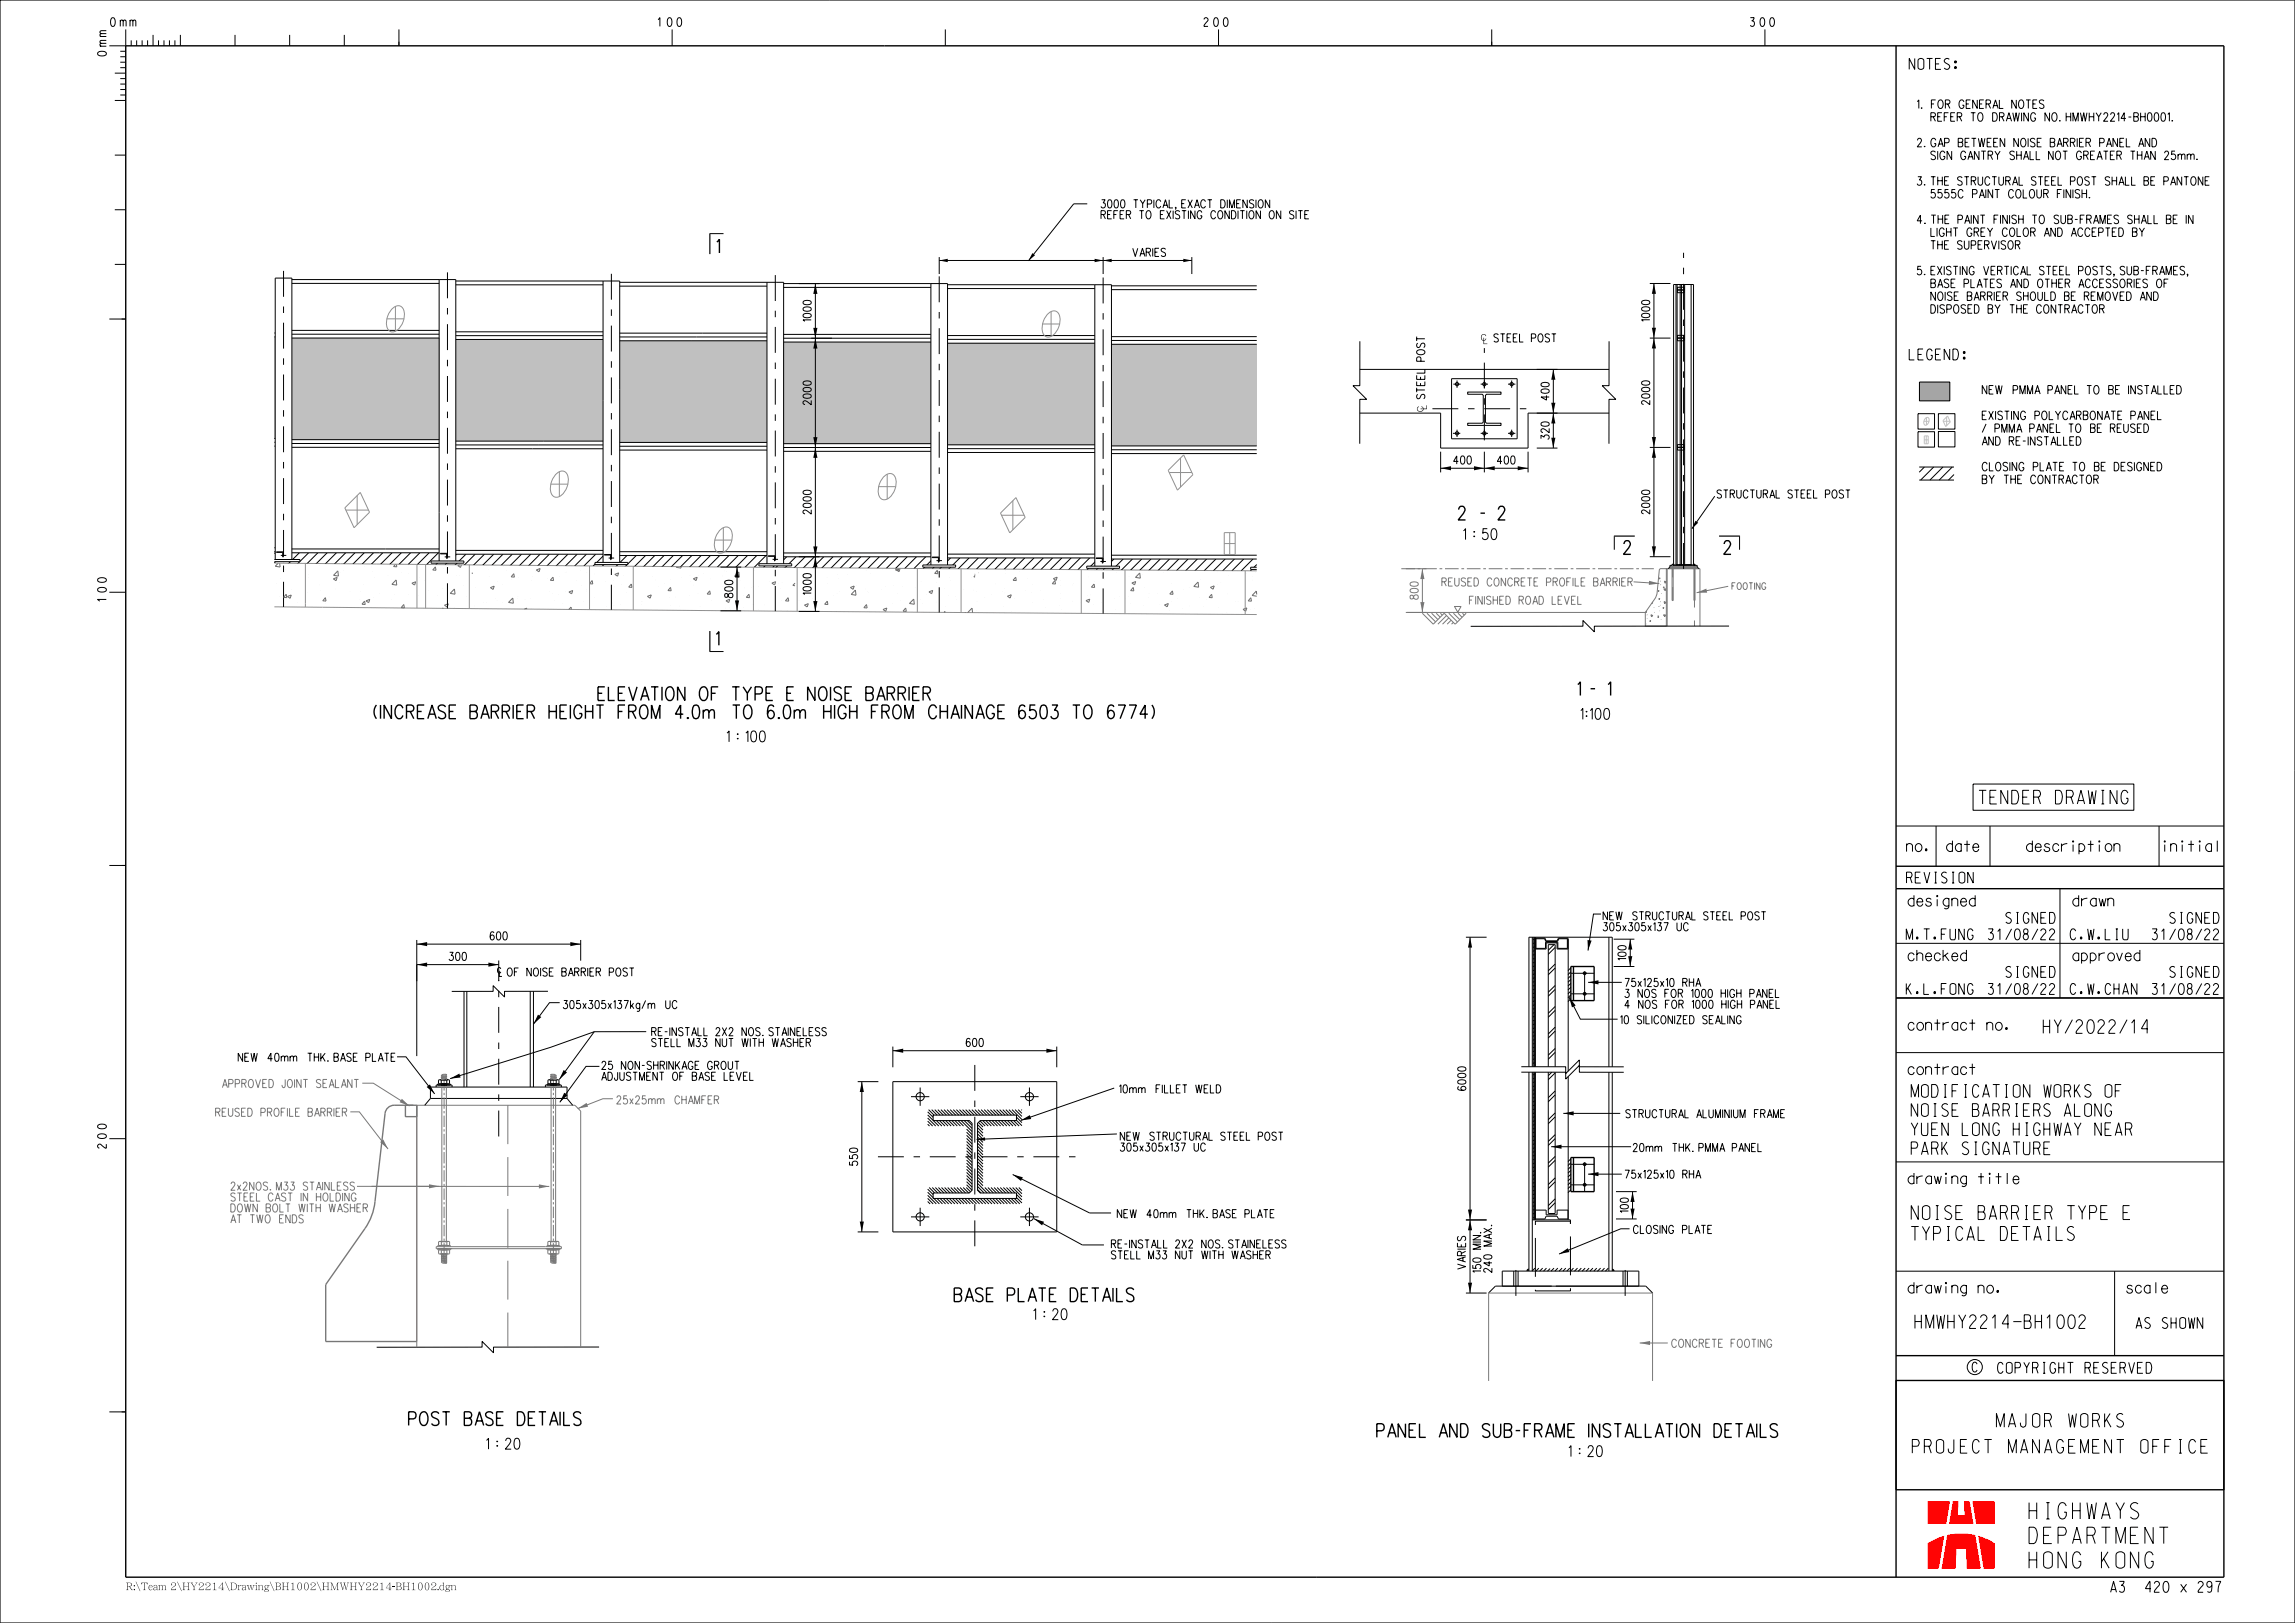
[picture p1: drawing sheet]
<svg xmlns="http://www.w3.org/2000/svg" width="420mm" height="297mm" viewBox="0 0 420 297" stroke-linecap="round" stroke-linejoin="round" font-family="sans-serif">
<defs><g id="words">
<g font-size="3">
<text x="371.3" y="278">HIGHWAYS</text>
<text x="371.3" y="287">HONG KONG</text>
<text x="371.3" y="282.5">DEPARTMENT</text>
</g>
<g font-size="2.5">
<text x="131.2" y="46.3">1</text>
<text x="266.9" y="95.1">2 - 2</text>
<text x="297.1" y="101.4">2</text>
<text x="315.5" y="101.4">2</text>
<text x="131.1" y="118.1">1</text>
<text x="68.4" y="131.5">(INCREASE BARRIER HEIGHT FROM 4.0m TO 6.0m HIGH FROM CHAINAGE 6503 TO 6774)</text>
<text x="109.4" y="128.2">ELEVATION OF TYPE E NOISE BARRIER</text>
<text x="288.7" y="127.3">1 - 1</text>
<text x="362.2" y="147.1">TENDER DRAWING</text>
<text x="373.9" y="189.1">HY/2022/14</text>
<text x="349.8" y="227">TYPICAL DETAILS</text>
<text x="349.8" y="223.2">NOISE BARRIER TYPE E</text>
<text x="174.6" y="238.2">BASE PLATE DETAILS</text>
<text x="350.4" y="243.1">HMWHY2214-BH1002</text>
<text x="74.8" y="260.8">POST BASE DETAILS</text>
<text x="252" y="263">PANEL AND SUB-FRAME INSTALLATION DETAILS</text>
<text x="365.4" y="261.2">MAJOR WORKS</text>
<text x="350" y="265.9">PROJECT MANAGEMENT OFFICE</text>
</g>
<g font-size="2.3">
<text x="349.8" y="200.8">MODIFICATION WORKS OF</text>
<text x="349.8" y="207.8">YUEN LONG HIGHWAY NEAR</text>
<text x="349.8" y="204.3">NOISE BARRIERS ALONG</text>
<text x="349.8" y="211.3">PARK SIGNATURE</text>
</g>
<g font-size="2">
<text x="349.4" y="12.7">NOTES:</text>
<text x="349.4" y="65.9">LEGEND:</text>
<text x="267.8" y="98.7">1 : 50</text>
<text x="289.3" y="131.6">1:100</text>
<text x="133" y="135.8">1 : 100</text>
<text x="348.9" y="155.8">no.</text>
<text x="356.2" y="155.8">date</text>
<text x="370.9" y="155.8">description</text>
<text x="395.6" y="155.8">initial</text>
<text x="348.9" y="161.6">REVISION</text>
<text x="349.2" y="165.8">designed</text>
<text x="379.3" y="165.8">drawn</text>
<text x="348.9" y="172">M.T.FUNG</text>
<text x="363.9" y="172">31/08/22</text>
<text x="367.1" y="169">SIGNED</text>
<text x="378.9" y="172">C.W.LIU</text>
<text x="393.9" y="172">31/08/22</text>
<text x="397.1" y="169">SIGNED</text>
<text x="349.2" y="175.8">checked</text>
<text x="367.1" y="178.9">SIGNED</text>
<text x="379.3" y="175.8">approved</text>
<text x="397.1" y="178.9">SIGNED</text>
<text x="348.9" y="182">K.L.FONG</text>
<text x="363.9" y="182">31/08/22</text>
<text x="378.9" y="182">C.W.CHAN</text>
<text x="393.9" y="182">31/08/22</text>
<text x="349.2" y="188.5">contract no.</text>
<text x="349.2" y="196.7">contract</text>
<text x="349.2" y="216.7">drawing title</text>
<text x="349.2" y="236.7">drawing no.</text>
<text x="389.2" y="236.7">scale</text>
<text x="189.2" y="241.5">1 : 20</text>
<text x="390.9" y="243.1">AS SHOWN</text>
<text x="365.6" y="251.3">COPYRIGHT RESERVED</text>
<text x="89" y="265.2">1 : 20</text>
<text x="287.1" y="266.5">1 : 20</text>
<text x="386.3" y="291.4">A3</text>
<text x="392.5" y="291.4">420 x 297</text>
</g>
<text font-size="1.8" x="360.9" y="251.1">C</text>
<g font-size="1.6">
<text x="20.2" y="4.8">0mm</text>
<text x="120.3" y="4.8">100</text>
<text x="220.3" y="4.8">200</text>
<text x="320.3" y="4.8">300</text>
<text x="350.9" y="19.8">1. FOR GENERAL NOTES</text>
<text x="351.9" y="22.2">REFER TO DRAWING NO. HMWHY2214-BH0001.</text>
<text x="350.9" y="26.9">2. GAP BETWEEN NOISE BARRIER PANEL AND</text>
<text x="352" y="29.2">SIGN GANTRY SHALL NOT GREATER THAN 25mm.</text>
<text x="350.9" y="33.9">3. THE STRUCTURAL STEEL POST SHALL BE PANTONE</text>
<text x="350.9" y="40.9">4. THE PAINT FINISH TO SUB-FRAMES SHALL BE IN</text>
<text x="352" y="36.2">5555C PAINT COLOUR FINISH.</text>
<text x="351.9" y="43.3">LIGHT GREY COLOR AND ACCEPTED BY</text>
<text x="352" y="45.6">THE SUPERVISOR</text>
<text x="350.9" y="50.3">5. EXISTING VERTICAL STEEL POSTS, SUB-FRAMES,</text>
<text x="352" y="52.6">BASE PLATES AND OTHER ACCESSORIES OF</text>
<text x="351.9" y="55">NOISE BARRIER SHOULD BE REMOVED AND</text>
<text x="351.9" y="57.3">DISPOSED BY THE CONTRACTOR</text>
<text x="362.8" y="76.8">EXISTING POLYCARBONATE PANEL</text>
<text x="362.8" y="72.1">NEW PMMA PANEL TO BE INSTALLED</text>
<text x="362.8" y="81.5">AND RE-INSTALLED</text>
<text x="362.8" y="79.1">/ PMMA PANEL TO BE REUSED</text>
<text x="362.8" y="88.5">BY THE CONTRACTOR</text>
<text x="362.8" y="86.2">CLOSING PLATE TO BE DESIGNED</text>
</g>
<g font-size="1.5">
<text x="201.5" y="40">REFER TO EXISTING CONDITION ON SITE</text>
<text x="201.5" y="38.1">3000 TYPICAL, EXACT DIMENSION</text>
<text x="207.3" y="46.9">VARIES</text>
<text x="273.4" y="62.6">STEEL POST</text>
<text x="266" y="84.9">400</text>
<text x="274" y="84.9">400</text>
<text x="314.2" y="91.2">STRUCTURAL STEEL POST</text>
<text x="89.7" y="172">600</text>
<text x="293.4" y="170.3">305x305x137 UC</text>
<text x="293.4" y="168.3">NEW STRUCTURAL STEEL POST</text>
<text x="82.2" y="175.8">300</text>
<text x="92.8" y="178.6">OF NOISE BARRIER POST</text>
<text x="103.1" y="184.6">305x305x137kg/m UC</text>
<text x="297.4" y="184.5">4 NOS FOR 1000 HIGH PANEL</text>
<text x="297.4" y="182.5">3 NOS FOR 1000 HIGH PANEL</text>
<text x="297.4" y="180.5">75x125x10 RHA</text>
<text x="119.3" y="191.5">STELL M33 NUT WITH WASHER</text>
<text x="119.3" y="189.5">RE-INSTALL 2X2 NOS. STAINELESS</text>
<text x="176.8" y="191.5">600</text>
<text x="296.6" y="187.4">10 SILICONIZED SEALING</text>
<text x="43.6" y="194.2">NEW 40mm THK. BASE PLATE</text>
<text x="110.1" y="197.7">ADJUSTMENT OF BASE LEVEL</text>
<text x="110.1" y="195.7">25 NON-SHRINKAGE GROUT</text>
<text x="204.9" y="200">10mm FILLET WELD</text>
<text x="205" y="208.7">NEW STRUCTURAL STEEL POST</text>
<text x="297.5" y="204.6">STRUCTURAL ALUMINIUM FRAME</text>
<text x="205" y="210.7">305x305x137 UC</text>
<text x="297.4" y="215.6">75x125x10 RHA</text>
<text x="298.9" y="210.7">20mm THK. PMMA PANEL</text>
<text x="204.5" y="222.9">NEW 40mm THK. BASE PLATE</text>
<text x="298.9" y="225.7">CLOSING PLATE</text>
<text x="203.4" y="230.4">STELL M33 NUT WITH WASHER</text>
<text x="203.4" y="228.4">RE-INSTALL 2X2 NOS. STAINELESS</text>
<text x="23" y="290.9">R:\Team 2\HY2214\Drawing\BH1002\HMWHY2214-BH1002.dgn</text>
</g>
<g font-size="1.5" fill="#787878">
<text x="263.9" y="107.3">REUSED CONCRETE PROFILE BARRIER</text>
<text x="268.9" y="110.6">FINISHED ROAD LEVEL</text>
<text x="40.7" y="199">APPROVED JOINT SEALANT</text>
<text x="112.9" y="202">25x25mm CHAMFER</text>
<text x="39.5" y="204.3">REUSED PROFILE BARRIER</text>
<text x="42.2" y="221.8">DOWN BOLT WITH WASHER</text>
<text x="42.2" y="219.8">STEEL CAST IN HOLDING</text>
<text x="42.2" y="217.8">2x2NOS. M33 STAINLESS</text>
<text x="42.2" y="223.8">AT TWO ENDS</text>
<text x="305.9" y="246.6">CONCRETE FOOTING</text>
</g>
<text font-size="1.3" x="19.5" y="10.2" transform="rotate(-90 19.5 10.2)">0 m m</text>
<g font-size="1.2">
<text x="270.9" y="62.3">C</text>
<text x="271.4" y="63">L</text>
<text x="260.5" y="75.4" transform="rotate(-90 260.5 75.4)">C</text>
<text x="261.1" y="75" transform="rotate(-90 261.1 75)">L</text>
</g>
<text font-size="1.2" fill="#787878" x="317" y="107.9">FOOTING</text>
<text font-size="1.2" fill="#6b6b6b" x="148.5" y="108.8" transform="rotate(-90 148.5 108.8)">1000</text>
<g font-size="1">
<text x="91" y="178.1">C</text>
<text x="91.4" y="178.7">L</text>
</g>
</g></defs>
<path d="M351.2 85.5h6.4M351.2 87.8h6.4M352.2 85.5l-1 .9M353.9 85.5l-2.4 2.3M355.6 85.5l-2.4 2.3M357.3 85.5l-2.4 2.3M357.6 86.8l-1 1" fill="none" stroke="#000" stroke-width=".18"/>
<path d="M351.3 69.9h5.5v3.4h-5.5z" fill="#a5a5a5"/>
<path d="M351.3 69.9h5.5v3.4h-5.5zM352.1 77.1h.9M352.2 79.8h.7v1.4h-.7zM352.4 76.5l.4-.1a.85 .85 0 0 1-.5 1.4 .88 .88 0 0 1 .1-1.3zM352.5 79.8v1.4M352.6 76.4v1.4M355.6 77l.8-.9 .5 1.1-.8 .9zM355.6 77.1h1.3M356.2 76.3v1.6M352.2 80.5h.7" fill="none" stroke="#c0c0c0" stroke-width=".18"/>
<g fill="none" stroke="#000" stroke-width=".18">
<path d="M0 0h420v297h-420zM21 13.4h2M21 18.4h2M22 9.4h1M22 10.4h1M22 11.4h1M22 12.4h1M22 14.4h1M22 15.4h1M22 16.4h1M22 17.4h1M23 5.4v3h-3"/>
<path d="M24 7.4v1M25 7.4v1M26 7.4v1M27 7.4v1M28 6.4v2M29 7.4v1M30 7.4v1M31 7.4v1M32 7.4v1M33 6.4v2M43 6.4v2M53 6.4v2"/>
<path d="M63 6.4v2M73 5.4v3M123 5.4v3M173 5.4v3M223 5.4v3M273 5.4v3M323 5.4v3M21 28.4h2M21 38.4h2M20 58.4h3M21 48.4h2M351 75.7h3v2.8h-3z"/>
<path d="M351 79h3v2.8h-3zM351.3 69.9h5.5v3.4h-5.5zM354.7 75.7h3.1v2.8h-3.1zM354.7 79h3.1v2.8h-3.1zM20 108.4h3M20 158.4h3M20 208.4h3M347 212.6h60M347 232.6h60M387 232.6v15.5M20 258.4h3"/>
</g>
<path d="M23 8.4h384v280.2h-384zM347 8.4v280.2M347 252.6h60v20h-60zM347 248.1h60" fill="none" stroke="#000" stroke-width=".25"/>
<path d="M365.1 282.4h.1" fill="none" stroke="#f00" stroke-width=".18"/>
<g fill="#f00">
<path d="M352.8 274.7h4.1l-.7 4.1h-3.4z" fill-rule="evenodd"/>
<path d="M357.4 274.7h1l-.1 2.6h1.2l-.1-2.6h1.1l.6 4.1h-4.4z" fill-rule="evenodd"/>
<path d="M361 274.7h4.1v4.1h-3.5z" fill-rule="evenodd"/>
<path d="M352.8 282.4l1.4-.8 1.6-.6-1 6.1h-2z" fill-rule="evenodd"/>
<path d="M356.3 280.9a11.3 11.3 0 0 1 5.2 0l1 6.2h-2.6l-.1-3.6h-1.8l-.1 3.6h-2.6z" fill-rule="evenodd"/>
<path d="M362 281l1.6 .6 1.5 .8v4.7h-2.1z" fill-rule="evenodd"/>
</g>
<g fill="none" stroke="#000" stroke-width=".18">
<path d="M347 151.2h60M354.3 151.2v7.3M361.1 143.5h29.4v4.8h-29.4zM364.2 151.2v7.3M395.1 151.2v7.3M347 192.6h60M347 182.6h60"/>
<circle cx="361.4" cy="250.2" r="1.38"/>
</g>
<path d="M347 158.5h60M347 162.6h60M347 182.6h60" fill="none" stroke="#000" stroke-width=".25"/>
<path d="M50.3 61.6v18.6" fill="none" stroke="#c0c0c0" stroke-width=".18"/>
<g fill="#c0c0c0">
<path d="M53.4 61.9h27v18.6h-27z"/>
<path d="M143.4 62.6h27v18.6h-27z"/>
<path d="M173.4 62.8h27v18.6h-27z"/>
<path d="M99.5 80.7l10.9-7.4v7.4zM83.4 62.1h27v11.2l-10.9 7.4h-16.1z" fill-rule="evenodd"/>
<path d="M113.4 71.3l13.1-8.9h13.9v18.6h-27zM113.4 62.4h13.1l-13.1 8.9z" fill-rule="evenodd"/>
<path d="M203.4 63h26.6v18.6h-26.6z" fill-rule="evenodd"/>
</g>
<path d="M50.2 111l179.8 1.5" fill="none" stroke="#909090" stroke-width=".18"/>
<g fill="none" stroke="#000" stroke-width=".18" stroke-dasharray="4.7 1.8 1.2 1.8" stroke-linecap="butt">
<path d="M51.9 49.6v61.5M111.9 50.1v61.5M171.9 50.6v61.5M201.9 50.8v61.5M51.8 101.6h.6M52 101.6h-.6M111.8 102.1h.6M141.8 102.4h.6M142 102.4h-.6M171.8 102.6h.6M172 102.6h-.6M201.8 102.8h.6"/>
<path d="M202 102.8h-.6"/>
</g>
<g fill="none" stroke="#000" stroke-width=".18">
<path d="M50.4 50.9v51.5M53.4 50.9v51.5M110.4 51.4v51.5M113.4 51.4v51.5M140.4 51.7v51.5M143.4 51.7v51.5M170.4 51.9v51.5M173.4 51.9v51.5M200.4 52.1v51.5M203.4 52.1v51.5M50.2 81.6h.2M50.2 80.9h.2"/>
<path d="M83.4 82.1h27M83.4 81.4h27M83.4 80.7h27M113.4 82.4h27M113.4 81h27M113.4 81.7h27M143.4 82.6h27M143.4 81.2h27M143.4 81.9h27M173.4 82.1h27M173.4 82.8h27M173.4 81.4h27"/>
<path d="M203.4 81.6h26.6M203.4 83h26.6M203.4 82.3h26.6M50.2 100.2h.2M50.2 100.9h.2M50.2 102.4h4.7v.4h-4.7M50.6 101h1.2v.9h-.1v-.8h-1.1zM83.4 100.7h27M83.4 101.4h27M108.9 102.9h6v.4h-6zM110.6 101.5h1.2v.9h-.1v-.8h-1.1zM111.4 102.1h.6"/>
<path d="M113.4 101h27M113.4 101.7h27M138.9 103.2h6v.4h-6zM140.6 101.7h1.2v1h-.1v-.9h-1.1zM143.4 101.2h27M143.4 101.9h27M168.9 103.4h6v.4h-6zM170.6 101.9h1.2v1h-.1v-.9h-1.1zM173.4 102.1h27M173.4 101.4h27M198.9 103.6h6v.4h-6zM200.6 102.1h1.2v1h-.1v-.9h-1.1z"/>
<path d="M203.4 101.6h26.6M203.4 102.3h26.6M230 103.8h-1.1v.4h1.1"/>
</g>
<g fill="#6b6b6b">
<circle cx="229.3" cy="105.5" r=".02"/>
<circle cx="228.9" cy="111.5" r=".02"/>
<circle cx="223.4" cy="106.5" r=".02"/>
<circle cx="217.6" cy="107.5" r=".02"/>
<circle cx="211.8" cy="108.5" r=".02"/>
<circle cx="208" cy="105.1" r=".02"/>
<circle cx="205.9" cy="109.6" r=".02"/>
<circle cx="202.1" cy="106.1" r=".02"/>
<circle cx="200.1" cy="110.6" r=".02"/>
<circle cx="196.3" cy="107.1" r=".02"/>
<circle cx="193.9" cy="104.9" r=".02"/>
<circle cx="194.3" cy="111.6" r=".02"/>
<circle cx="190.5" cy="108.1" r=".02"/>
<circle cx="188.1" cy="105.9" r=".02"/>
<circle cx="184.6" cy="109.1" r=".02"/>
<circle cx="182.2" cy="106.9" r=".02"/>
<circle cx="178.8" cy="110.1" r=".02"/>
<circle cx="176.4" cy="107.9" r=".02"/>
<circle cx="173" cy="111.1" r=".02"/>
<circle cx="170.6" cy="108.9" r=".02"/>
<circle cx="164.7" cy="109.9" r=".02"/>
<circle cx="159.3" cy="104.9" r=".02"/>
<circle cx="158.9" cy="110.9" r=".02"/>
<circle cx="153.5" cy="105.9" r=".02"/>
<circle cx="153.1" cy="111.9" r=".02"/>
<circle cx="141.8" cy="107.9" r=".02"/>
<circle cx="138" cy="104.4" r=".02"/>
<circle cx="136" cy="108.9" r=".02"/>
<circle cx="132.2" cy="105.4" r=".02"/>
<circle cx="130.2" cy="109.9" r=".02"/>
<circle cx="126.3" cy="106.4" r=".02"/>
<circle cx="123.9" cy="104.2" r=".02"/>
<circle cx="124.3" cy="110.9" r=".02"/>
<circle cx="120.5" cy="107.4" r=".02"/>
<circle cx="114.7" cy="108.4" r=".02"/>
<circle cx="112.3" cy="106.2" r=".02"/>
<circle cx="108.9" cy="109.4" r=".02"/>
<circle cx="106.5" cy="107.2" r=".02"/>
<circle cx="103" cy="110.4" r=".02"/>
<circle cx="100.6" cy="108.2" r=".02"/>
<circle cx="97.2" cy="111.4" r=".02"/>
<circle cx="94.8" cy="109.2" r=".02"/>
<circle cx="89.4" cy="104.2" r=".02"/>
<circle cx="89" cy="110.2" r=".02"/>
<circle cx="83.5" cy="105.2" r=".02"/>
<circle cx="83.1" cy="111.2" r=".02"/>
<circle cx="77.7" cy="106.2" r=".02"/>
<circle cx="71.9" cy="107.2" r=".02"/>
<circle cx="68.1" cy="103.7" r=".02"/>
<circle cx="66" cy="108.3" r=".02"/>
<circle cx="62.2" cy="104.8" r=".02"/>
<circle cx="60.2" cy="109.3" r=".02"/>
<circle cx="56.4" cy="105.8" r=".02"/>
<circle cx="54" cy="103.6" r=".02"/>
<circle cx="54.4" cy="110.3" r=".02"/>
<circle cx="50.6" cy="106.8" r=".02"/>
<circle cx="228.1" cy="104.9" r=".02"/>
<circle cx="222.8" cy="104.7" r=".02"/>
<circle cx="228.3" cy="111.3" r=".02"/>
<circle cx="226.2" cy="110" r=".02"/>
<circle cx="217.5" cy="104.4" r=".02"/>
<circle cx="223" cy="111.1" r=".02"/>
<circle cx="220.8" cy="109.8" r=".02"/>
<circle cx="217.6" cy="110.9" r=".02"/>
<circle cx="215.5" cy="109.6" r=".02"/>
<circle cx="212.3" cy="110.7" r=".02"/>
<circle cx="210.2" cy="109.3" r=".02"/>
<circle cx="206.9" cy="110.4" r=".02"/>
<circle cx="204.8" cy="109.1" r=".02"/>
<circle cx="201.6" cy="110.2" r=".02"/>
<circle cx="199.5" cy="108.9" r=".02"/>
<circle cx="196.3" cy="110" r=".02"/>
<circle cx="194.2" cy="108.6" r=".02"/>
<circle cx="190.9" cy="109.8" r=".02"/>
<circle cx="188.8" cy="108.4" r=".02"/>
<circle cx="185.6" cy="109.5" r=".02"/>
<circle cx="183.5" cy="108.2" r=".02"/>
<circle cx="180.2" cy="109.3" r=".02"/>
<circle cx="178.1" cy="108" r=".02"/>
<circle cx="174.9" cy="109.1" r=".02"/>
<circle cx="172.8" cy="107.7" r=".02"/>
<circle cx="169.6" cy="108.9" r=".02"/>
<circle cx="167.5" cy="107.5" r=".02"/>
<circle cx="164.2" cy="108.6" r=".02"/>
<circle cx="162.1" cy="107.3" r=".02"/>
<circle cx="158.9" cy="108.4" r=".02"/>
<circle cx="156.8" cy="107.1" r=".02"/>
<circle cx="153.6" cy="108.2" r=".02"/>
<circle cx="151.5" cy="106.8" r=".02"/>
<circle cx="142.9" cy="107.7" r=".02"/>
<circle cx="140.8" cy="106.4" r=".02"/>
<circle cx="144.1" cy="111.7" r=".02"/>
<circle cx="137.5" cy="107.5" r=".02"/>
<circle cx="135.4" cy="106.2" r=".02"/>
<circle cx="138.8" cy="111.5" r=".02"/>
<circle cx="132.2" cy="107.3" r=".02"/>
<circle cx="130.1" cy="105.9" r=".02"/>
<circle cx="133.4" cy="111.3" r=".02"/>
<circle cx="126.9" cy="107.1" r=".02"/>
<circle cx="124.8" cy="105.7" r=".02"/>
<circle cx="128.1" cy="111" r=".02"/>
<circle cx="121.5" cy="106.8" r=".02"/>
<circle cx="119.4" cy="105.5" r=".02"/>
<circle cx="122.8" cy="110.8" r=".02"/>
<circle cx="114.1" cy="105.3" r=".02"/>
<circle cx="117.4" cy="110.6" r=".02"/>
<circle cx="110.9" cy="106.4" r=".02"/>
<circle cx="108.7" cy="105" r=".02"/>
<circle cx="112.1" cy="110.3" r=".02"/>
<circle cx="105.5" cy="106.2" r=".02"/>
<circle cx="103.4" cy="104.8" r=".02"/>
<circle cx="106.8" cy="110.1" r=".02"/>
<circle cx="100.2" cy="105.9" r=".02"/>
<circle cx="98.1" cy="104.6" r=".02"/>
<circle cx="101.4" cy="109.9" r=".02"/>
<circle cx="94.8" cy="105.7" r=".02"/>
<circle cx="92.7" cy="104.4" r=".02"/>
<circle cx="96.1" cy="109.7" r=".02"/>
<circle cx="89.5" cy="105.5" r=".02"/>
<circle cx="90.7" cy="109.4" r=".02"/>
<circle cx="84.2" cy="105.3" r=".02"/>
<circle cx="82.1" cy="103.9" r=".02"/>
<circle cx="85.4" cy="109.2" r=".02"/>
<circle cx="78.8" cy="105" r=".02"/>
<circle cx="76.7" cy="103.7" r=".02"/>
<circle cx="80.1" cy="109" r=".02"/>
<circle cx="73.5" cy="104.8" r=".02"/>
<circle cx="71.4" cy="103.5" r=".02"/>
<circle cx="74.7" cy="108.8" r=".02"/>
<circle cx="68.2" cy="104.6" r=".02"/>
<circle cx="66" cy="103.2" r=".02"/>
<circle cx="69.4" cy="108.5" r=".02"/>
<circle cx="62.8" cy="104.4" r=".02"/>
<circle cx="64.1" cy="108.3" r=".02"/>
<circle cx="58.7" cy="108.1" r=".02"/>
<circle cx="52.1" cy="103.9" r=".02"/>
<circle cx="53.4" cy="107.9" r=".02"/>
<circle cx="58.5" cy="103.4" r=".02"/>
<circle cx="52.2" cy="104.3" r=".02"/>
<circle cx="83.6" cy="103.7" r=".02"/>
<circle cx="81.1" cy="104.1" r=".02"/>
<circle cx="74.8" cy="104.9" r=".02"/>
<circle cx="71" cy="105.4" r=".02"/>
<circle cx="68.5" cy="105.7" r=".02"/>
<circle cx="62.2" cy="106.5" r=".02"/>
<circle cx="58.4" cy="107" r=".02"/>
<circle cx="55.9" cy="107.4" r=".02"/>
<circle cx="110" cy="103.9" r=".02"/>
<circle cx="106.2" cy="104.4" r=".02"/>
<circle cx="103.7" cy="104.7" r=".02"/>
<circle cx="97.4" cy="105.5" r=".02"/>
<circle cx="93.6" cy="106" r=".02"/>
<circle cx="91.1" cy="106.3" r=".02"/>
<circle cx="84.8" cy="107.2" r=".02"/>
<circle cx="81" cy="107.7" r=".02"/>
<circle cx="78.5" cy="108" r=".02"/>
<circle cx="72.2" cy="108.8" r=".02"/>
<circle cx="68.4" cy="109.3" r=".02"/>
<circle cx="65.9" cy="109.7" r=".02"/>
<circle cx="59.6" cy="110.5" r=".02"/>
<circle cx="55.8" cy="111" r=".02"/>
<circle cx="132.6" cy="104.5" r=".02"/>
<circle cx="128.8" cy="105" r=".02"/>
<circle cx="126.3" cy="105.3" r=".02"/>
<circle cx="120" cy="106.1" r=".02"/>
<circle cx="113.7" cy="107" r=".02"/>
<circle cx="107.4" cy="107.8" r=".02"/>
<circle cx="103.6" cy="108.3" r=".02"/>
<circle cx="101.1" cy="108.6" r=".02"/>
<circle cx="94.7" cy="109.5" r=".02"/>
<circle cx="91" cy="110" r=".02"/>
<circle cx="88.5" cy="110.3" r=".02"/>
<circle cx="82.1" cy="111.1" r=".02"/>
<circle cx="161.5" cy="104.3" r=".02"/>
<circle cx="155.1" cy="105.1" r=".02"/>
<circle cx="151.4" cy="105.6" r=".02"/>
<circle cx="142.5" cy="106.8" r=".02"/>
<circle cx="138.8" cy="107.3" r=".02"/>
<circle cx="136.2" cy="107.6" r=".02"/>
<circle cx="129.9" cy="108.4" r=".02"/>
<circle cx="126.1" cy="108.9" r=".02"/>
<circle cx="123.6" cy="109.3" r=".02"/>
<circle cx="117.3" cy="110.1" r=".02"/>
<circle cx="113.5" cy="110.6" r=".02"/>
<circle cx="111" cy="110.9" r=".02"/>
<circle cx="186.5" cy="104.6" r=".02"/>
<circle cx="184" cy="104.9" r=".02"/>
<circle cx="177.7" cy="105.7" r=".02"/>
<circle cx="173.9" cy="106.2" r=".02"/>
<circle cx="171.4" cy="106.6" r=".02"/>
<circle cx="165.1" cy="107.4" r=".02"/>
<circle cx="161.3" cy="107.9" r=".02"/>
<circle cx="158.8" cy="108.2" r=".02"/>
<circle cx="152.5" cy="109" r=".02"/>
<circle cx="148.7" cy="109.5" r=".02"/>
<circle cx="146.2" cy="109.9" r=".02"/>
<circle cx="139.9" cy="110.7" r=".02"/>
<circle cx="136.1" cy="111.2" r=".02"/>
<circle cx="133.6" cy="111.5" r=".02"/>
<circle cx="212.9" cy="104.7" r=".02"/>
<circle cx="209.1" cy="105.2" r=".02"/>
<circle cx="206.6" cy="105.5" r=".02"/>
<circle cx="200.3" cy="106.4" r=".02"/>
<circle cx="196.5" cy="106.9" r=".02"/>
<circle cx="194" cy="107.2" r=".02"/>
<circle cx="187.7" cy="108" r=".02"/>
<circle cx="183.9" cy="108.5" r=".02"/>
<circle cx="181.4" cy="108.8" r=".02"/>
<circle cx="175.1" cy="109.7" r=".02"/>
<circle cx="171.3" cy="110.2" r=".02"/>
<circle cx="168.8" cy="110.5" r=".02"/>
<circle cx="162.5" cy="111.3" r=".02"/>
<circle cx="158.7" cy="111.8" r=".02"/>
<circle cx="229.2" cy="106.1" r=".02"/>
<circle cx="222.9" cy="107" r=".02"/>
<circle cx="219.1" cy="107.5" r=".02"/>
<circle cx="216.6" cy="107.8" r=".02"/>
<circle cx="210.3" cy="108.6" r=".02"/>
<circle cx="206.5" cy="109.1" r=".02"/>
<circle cx="204" cy="109.5" r=".02"/>
<circle cx="197.7" cy="110.3" r=".02"/>
<circle cx="193.9" cy="110.8" r=".02"/>
<circle cx="191.4" cy="111.1" r=".02"/>
<circle cx="185.1" cy="112" r=".02"/>
<circle cx="229.1" cy="109.8" r=".02"/>
<circle cx="226.6" cy="110.1" r=".02"/>
<circle cx="220.3" cy="110.9" r=".02"/>
<circle cx="216.5" cy="111.4" r=".02"/>
<circle cx="214" cy="111.8" r=".02"/>
<circle cx="51.3" cy="105.8" r=".02"/>
<circle cx="56.5" cy="105.1" r=".02"/>
<circle cx="51.2" cy="109.1" r=".02"/>
<circle cx="61.5" cy="104.5" r=".02"/>
<circle cx="56.3" cy="108.4" r=".02"/>
<circle cx="66.7" cy="103.7" r=".02"/>
<circle cx="61.4" cy="107.8" r=".02"/>
<circle cx="66.6" cy="107" r=".02"/>
<circle cx="61.3" cy="111.1" r=".02"/>
<circle cx="71.7" cy="106.3" r=".02"/>
<circle cx="66.5" cy="110.4" r=".02"/>
<circle cx="76.8" cy="105.7" r=".02"/>
<circle cx="71.6" cy="109.7" r=".02"/>
<circle cx="82" cy="104.9" r=".02"/>
<circle cx="76.7" cy="109" r=".02"/>
<circle cx="81.8" cy="108.3" r=".02"/>
<circle cx="92.2" cy="103.6" r=".02"/>
<circle cx="87" cy="107.6" r=".02"/>
<circle cx="92" cy="106.9" r=".02"/>
<circle cx="86.9" cy="110.9" r=".02"/>
<circle cx="97.2" cy="106.2" r=".02"/>
<circle cx="91.9" cy="110.3" r=".02"/>
<circle cx="102.4" cy="105.5" r=".02"/>
<circle cx="97.1" cy="109.5" r=".02"/>
<circle cx="107.4" cy="104.8" r=".02"/>
<circle cx="102.2" cy="108.8" r=".02"/>
<circle cx="112.6" cy="104.1" r=".02"/>
<circle cx="107.3" cy="108.2" r=".02"/>
<circle cx="112.5" cy="107.4" r=".02"/>
<circle cx="107.2" cy="111.5" r=".02"/>
<circle cx="112.4" cy="110.7" r=".02"/>
<circle cx="122.7" cy="106.1" r=".02"/>
<circle cx="117.5" cy="110" r=".02"/>
<circle cx="127.9" cy="105.3" r=".02"/>
<circle cx="122.5" cy="109.4" r=".02"/>
<circle cx="133" cy="104.6" r=".02"/>
<circle cx="127.7" cy="108.6" r=".02"/>
<circle cx="138" cy="104" r=".02"/>
<circle cx="132.9" cy="107.9" r=".02"/>
<circle cx="137.9" cy="107.3" r=".02"/>
<circle cx="132.8" cy="111.3" r=".02"/>
<circle cx="143.1" cy="106.6" r=".02"/>
<circle cx="137.8" cy="110.6" r=".02"/>
<circle cx="143" cy="109.9" r=".02"/>
<circle cx="153.3" cy="105.2" r=".02"/>
<circle cx="148.1" cy="109.2" r=".02"/>
<circle cx="158.5" cy="104.5" r=".02"/>
<circle cx="153.2" cy="108.5" r=".02"/>
<circle cx="158.4" cy="107.8" r=".02"/>
<circle cx="163.5" cy="107.1" r=".02"/>
<circle cx="158.3" cy="111.1" r=".02"/>
<circle cx="168.6" cy="106.4" r=".02"/>
<circle cx="163.4" cy="110.4" r=".02"/>
<circle cx="173.8" cy="105.7" r=".02"/>
<circle cx="168.4" cy="109.8" r=".02"/>
<circle cx="173.6" cy="109" r=".02"/>
<circle cx="183.9" cy="104.3" r=".02"/>
<circle cx="178.8" cy="108.3" r=".02"/>
<circle cx="183.8" cy="107.7" r=".02"/>
<circle cx="178.6" cy="111.6" r=".02"/>
<circle cx="189" cy="106.9" r=".02"/>
<circle cx="183.7" cy="111" r=".02"/>
<circle cx="194.1" cy="106.2" r=".02"/>
<circle cx="188.9" cy="110.3" r=".02"/>
<circle cx="199.2" cy="105.6" r=".02"/>
<circle cx="194" cy="109.6" r=".02"/>
<circle cx="204.4" cy="104.8" r=".02"/>
<circle cx="199.1" cy="108.9" r=".02"/>
<circle cx="199" cy="112.2" r=".02"/>
<circle cx="209.4" cy="107.5" r=".02"/>
<circle cx="204.1" cy="111.5" r=".02"/>
<circle cx="214.5" cy="106.8" r=".02"/>
<circle cx="209.3" cy="110.8" r=".02"/>
<circle cx="219.6" cy="106.1" r=".02"/>
<circle cx="214.3" cy="110.1" r=".02"/>
<circle cx="224.8" cy="105.4" r=".02"/>
<circle cx="219.5" cy="109.4" r=".02"/>
<circle cx="229.8" cy="104.7" r=".02"/>
<circle cx="224.7" cy="108.7" r=".02"/>
<circle cx="229.7" cy="108.1" r=".02"/>
<circle cx="224.5" cy="112" r=".02"/>
<circle cx="229.6" cy="111.4" r=".02"/>
</g>
<g fill="none" stroke="#6b6b6b" stroke-width=".18">
<path d="M50.9 103.1l-.5 .5 .9 .2-.1-.7M52.4 108.7l.1 .7-.6-.1zM52.6 109.2l.7-.3-.2 .6zM59.6 109.4l.1 .6-.6-.1zM61 105.9l.7-.2-.2 .6zM61.8 104.5l.1 .9-.9-.1zM66.7 110l.1 .6h-.6zM67 110l.7-.3-.2 .6zM72.4 103.2l-.4 .5h.6l-.1-.5M72.5 106.1l.1 1-.9-.2zM73.9 110.6l.1 .7-.6-.1zM75.4 106.7l.7-.2-.2 .6z"/>
<path d="M79.7 103.7l.1 .7-.6-.1zM81 111.3h.1M81.3 110.8l.7-.3-.2 .6zM83.2 107.8l.1 .9-.9-.1zM84.2 103.4l-.4 .1 .5 .3 .1-.4M86.5 104.8l-.1 .1h.1M89.7 107.5l.7-.2-.2 .6zM93.8 109.4l.1 1-.8-.2zM94 105l.1 .6h-.6zM96 111.5l.4-.2v.2M98.1 104.3l.7-.3-.2 .6zM101.2 105.6l.1 .6h-.6z"/>
<path d="M104.1 111.5l.4-.4 .1 .4M104.1 108.3l.7-.2-.2 .6zM108.4 106.2l.1 .7-.6-.1zM112.5 105.1l.7-.3-.2 .6zM115.7 107.5l-.6-.1 .4-.5 .2 .6M118.5 109.1l.7-.2-.2 .6zM122.7 107.5l.1 .6h-.6zM123.9 103.7l-.2 .1 .9 .2v-.3M126.9 105.9l.7-.3-.2 .6zM129.9 108.1l.1 .6h-.6zM132.9 109.9l.7-.2-.2 .6zM135.2 104.7l.1 .9-.9-.1z"/>
<path d="M137.1 108.7l.1 .7-.6-.1zM141.3 106.7l.7-.3-.2 .6zM144.2 109.4l.1 .6h-.6zM145.5 106.7l-.4 .4 .4 .1M147.2 110.7l.7-.2-.2 .6zM151.4 110l.1 .6h-.6zM155.6 107.5l.7-.3-.2 .6zM156.5 108l.2 .9-.9-.1zM158.6 110.6l.1 .7-.6-.1zM161.6 111.5l.7-.2-.2 .6zM164 104.3l.7-.3-.2 .6zM164.1 104l-.2 .3 .6 .1-.1-.4"/>
<path d="M165.9 111.9l-.6-.1 .4-.5 .2 .6M167.2 109.6l.1 1-.9-.2zM170 108.3l.7-.3-.2 .6zM171.5 104.4l.1 .6-.6-.1zM172.8 112.1l.1-.2 .1 .2M176.6 112.1h.1M177.1 112.1l.8-.8 .1 .8M178.4 105.1h.1M178.4 105.3l-.2 .3h.2M179.1 104.8h.1M184.4 109.1l.7-.3-.2 .6zM185.9 105.6l.1 .6h-.6z"/>
<path d="M192.8 105.9l.7-.3-.2 .6zM193 106.2l.2 .7-.6-.1zM198.7 109.9l.7-.3-.2 .6zM200.2 106.9l.1 .6-.6-.1zM207.1 106.7l.7-.3-.2 .6zM207.5 108.1h-.6l.5-.6 .1 .6M208.7 105.8l-.9-.1 .8-.8 .1 .9M213.1 110.7l.7-.3-.2 .6zM214.6 108.1l.1 .7-.6-.1zM219.2 106.5l.2 1-.9-.2zM221.5 107.5l.7-.3-.2 .6zM221.7 108.8l.2 .6-.6-.1z"/>
<path d="M227.5 111.5l.7-.3-.2 .6zM228.9 109.4l.1 .6h-.6zM230 108.8l-.1-.6-.8 .8 .9 .1"/>
</g>
<path d="M81.9 49.8v61.5M141.9 50.3v61.5M81.8 101.9h.6M82 101.9h-.6" fill="none" stroke="#000" stroke-width=".18" stroke-dasharray="4.7 1.8 1.2 1.8" stroke-linecap="butt"/>
<g fill="none" stroke="#000" stroke-width=".18">
<path d="M50.4 50.9h3M53.4 51.2h30v51.5M53.4 51.9h27M80.4 51.2v51.5M83.4 52.1h27M83.4 51.4h30M113.4 52.4h27M113.4 51.7h30M143.4 51.9h30M143.4 52.6h27M173.4 52.1h30M173.4 52.8h27"/>
<path d="M203.4 53h26.6M203.4 52.3h26.6M50.2 60.9h.2M50.2 61.6h.2M53.4 60.5h27M53.4 61.2h27M53.4 61.9h27M83.4 62.1h27M83.4 60.7h27M83.4 61.4h27M113.4 61.7h27M113.4 61h27"/>
<path d="M113.4 62.4h27M143.4 61.2h27M143.4 62.6h27M143.4 61.9h27M173.4 62.8h27M173.4 61.4h27M173.4 62.1h27M203.4 63h26.6M203.4 61.6h26.6M203.4 62.3h26.6M50.2 80.2h.2M53.4 81.9h27"/>
<path d="M53.4 80.5h27M53.4 81.2h27M50.6 100.9l-.4 .4M51.9 103l-.1 .1M51.9 101.3l-1.7 1.7M53.1 101.2l-1.2 1.1M53.4 101.2h27M53.4 100.5h27M54.8 101.2l-2.2 2.1M56.5 101.2l-2.2 2.1M58.2 101.2l-2.2 2.1M59.9 101.2l-2.2 2.1"/>
<path d="M61.6 101.2l-2.2 2.1M63.3 101.2l-2.2 2.1M65 101.2l-2.2 2.1M66.7 101.2l-2.2 2.1M68.4 101.2l-2.2 2.1M70.1 101.2l-2.2 2.1M71.7 101.2l-2.1 2.1M73.4 101.2l-2.1 2.1M75.1 101.2l-2.1 2.1M76.8 101.2l-2.1 2.1M78.5 101.2l-2.1 2.1M78.9 102.7h6v.4h-6z"/>
<path d="M80.2 101.2l-2.1 2.1M80.6 101.3h1.2v.9h-.1v-.8h-1.1zM81.9 102.9l-.4 .4M81.9 101.2l-2.1 2.1M83.6 101.4l-1.7 1.7M85.3 101.4l-2.2 2.2M87 101.4l-2.2 2.2M88.7 101.4l-2.2 2.2M90.4 101.4l-2.2 2.2M92 101.4l-2.1 2.2M93.7 101.4l-2.1 2.2M95.4 101.4l-2.1 2.2"/>
<path d="M97.1 101.4l-2.1 2.2M98.8 101.4l-2.1 2.2M100.5 101.4l-2.1 2.2M102.2 101.4l-2.1 2.2M103.9 101.4l-2.1 2.2M105.6 101.4l-2.1 2.2M107.3 101.4l-2.2 2.2M109 101.4l-2.2 2.2M110.7 101.4l-2.2 2.2M111.9 101.9l-1.7 1.7M113 101.7l-1.1 1.1M114.7 101.7l-2.1 2.1"/>
<path d="M116.4 101.7l-2.1 2.1M118.1 101.7l-2.1 2.1M119.8 101.7l-2.1 2.1M121.5 101.7l-2.2 2.1M123.2 101.7l-2.2 2.1M124.9 101.7l-2.2 2.1M126.6 101.7l-2.2 2.1M128.3 101.7l-2.2 2.1M130 101.7l-2.2 2.1M131.7 101.7l-2.2 2.1M133.4 101.7l-2.2 2.1M135.1 101.7l-2.2 2.1"/>
<path d="M136.8 101.7l-2.2 2.1M138.5 101.7l-2.2 2.1M140.2 101.7l-2.2 2.1M141.9 101.7l-2.2 2.1M141.9 103.4l-.5 .4M142.3 101.9l-.4 .4M144 101.9l-2.1 2.1M145.7 101.9l-2.2 2.2M147.4 101.9l-2.2 2.2M149.1 101.9l-2.2 2.2M150.8 101.9l-2.2 2.2M152.4 101.9l-2.1 2.2"/>
<path d="M154.1 101.9l-2.1 2.2M155.8 101.9l-2.1 2.2M157.5 101.9l-2.1 2.2M159.2 101.9l-2.1 2.2M160.9 101.9l-2.1 2.2M162.6 101.9l-2.1 2.2M164.3 101.9l-2.1 2.2M166 101.9l-2.1 2.2M167.7 101.9l-2.2 2.2M169.4 101.9l-2.2 2.2M171.1 101.9l-2.2 2.2M171.9 102.8l-1.3 1.3"/>
<path d="M172.3 102.1l-.4 .4M174 102.1l-2.1 2.1M175.7 102.1l-2.2 2.2M177.4 102.1l-2.2 2.2M179.1 102.1l-2.2 2.2M180.7 102.1l-2.1 2.2M182.4 102.1l-2.1 2.2M184.1 102.1l-2.1 2.2M185.8 102.1l-2.1 2.2M187.5 102.1l-2.1 2.2M189.2 102.1l-2.1 2.2M190.9 102.1l-2.1 2.2"/>
<path d="M192.6 102.1l-2.1 2.2M194.3 102.1l-2.1 2.2M196 102.1l-2.2 2.2M197.7 102.1l-2.2 2.2M199.4 102.1l-2.2 2.2M201.1 102.1l-2.2 2.2M201.9 103l-1.3 1.3M202.2 102.3l-.3 .3M203.8 102.3l-1.9 2M205.5 102.3l-2.1 2.2M207.2 102.3l-2.1 2.2M208.9 102.3l-2.1 2.2"/>
<path d="M210.6 102.3l-2.1 2.2M212.3 102.3l-2.1 2.2M214 102.3l-2.1 2.2M215.7 102.3l-2.1 2.2M217.4 102.3l-2.1 2.2M219.1 102.3l-2.1 2.2M220.8 102.3l-2.1 2.2M222.5 102.3l-2.2 2.2M224.2 102.3l-2.2 2.2M225.9 102.3l-2.2 2.2M227.6 102.3l-2.2 2.2M229.3 102.3l-2.2 2.2"/>
<path d="M230 103.3l-1.2 1.2M305.6 103.5h5v.3h-5zM306 103.4h.2M306 103.4l-.1 .1M306 103.4v.1M306.2 103.4v.1M306.2 103.4l.1 .1M310 103.4h.2M310 103.4l-.1 .1M310 103.4v.1M310.2 103.4v.1M310.2 103.4l.1 .1"/>
<path d="M310.6 103.8l.3 .3"/>
</g>
<g fill="none" stroke="#909090" stroke-width=".18">
<path d="M70.8 58.3h3.1M72 56.3a1.13 1.13 0 0 1 1.2-.3 1.13 1.13 0 0 1 .8 1 3.3 3.3 0 0 1-2.1 3.7 1.3 1.3 0 0 1-1.2-1.6 3.9 3.9 0 0 1 1.3-2.8zM72.4 56.1v4.5M190.8 59.3h3.1M192 57.3a1.13 1.13 0 0 1 1.2-.4 1.13 1.13 0 0 1 .8 1.1 3.3 3.3 0 0 1-2.1 3.7 1.3 1.3 0 0 1-1.2-1.7 3.9 3.9 0 0 1 1.3-2.7zM192.4 57v4.6M63.1 92.9l2.8-2.8 1.7 3.6-2.8 2.9zM63.3 93.3h4.1M65.4 90.7v5.3M100.8 88.6h3.1M102 86.6a1.13 1.13 0 0 1 1.2-.4 1.13 1.13 0 0 1 .8 1.1 3.3 3.3 0 0 1-2.1 3.7 1.3 1.3 0 0 1-1.2-1.7 3.9 3.9 0 0 1 1.3-2.7zM102.4 86.3v4.6"/>
<path d="M130.8 98.8h3.1M132 96.8a1.13 1.13 0 0 1 1.2-.3 1.13 1.13 0 0 1 .8 1 3.3 3.3 0 0 1-2.1 3.7 1.3 1.3 0 0 1-1.2-1.6 3.9 3.9 0 0 1 1.3-2.8zM132.4 96.6v4.5M160.8 89.1h3.1M162 87a1.13 1.13 0 0 1 1.2-.3 1.13 1.13 0 0 1 .8 1.1 3.3 3.3 0 0 1-2.1 3.7 1.3 1.3 0 0 1-1.2-1.7 3.9 3.9 0 0 1 1.3-2.8zM162.4 86.8v4.5M183.1 93.9l2.8-2.8 1.7 3.6-2.8 2.8zM183.3 94.3h4.1M185.4 91.6v5.3M213.8 86.1l2.8-2.9 1.7 3.7-2.8 2.8zM214 86.5h4.1M216 83.8v5.3"/>
<path d="M224 99.5h2M224 97.5h2v4h-2zM225 97.5v4M50.2 103l179.8 1.5M55.9 103v8.1M76.3 103.3v8M77.9 103.3v8M85.9 103.3v8M107.9 103.6v8M115.9 103.6v8M137.9 103.8v8M145.9 103.8v8"/>
<path d="M167.9 104.1v7.9M175.9 104.1v8M197.9 104.3v7.9M205.9 104.3v8M227.9 104.5v7.9"/>
</g>
<g fill="none" stroke="#787878" stroke-width=".18">
<path d="M257.5 112.1h43.6M260.3 112.2l2 2 2-2 2 2M261.1 112.2l1.6 1.6M262 112.2l1.1 1.2M262.8 112.2l.8 .7M263.6 112.2l.3 .4M264.7 112.6l-1.6 1.6M265.1 112.2l1.6 1.6M265.1 113.1l-1.1 1.1M265.6 113.5l-.8 .7M266 113.9l-.4 .3M266 112.2l1.1 1.2"/>
<path d="M266.2 111h1.2l-.6 1zM266.8 112.2l.8 .7M267.6 112.2l.4 .4M268.3 112.2l-2 2M301.2 111.9h.1l-.1 .2zM301.3 114.2h.1M301.4 112.5h.1M301.4 113.1l.1 .1M301.9 113.6h.2l-.1 .2zM302.1 112.5l.4 .1-.3 .3zM302.4 110.2l-.1 .3v-.1M302.7 111.1v.1"/>
<path d="M302.8 112v.1M303.4 112.9l.2-.1-.1 .2zM303.4 112.6l.1 .1M303.4 108.1h.2l-.1 .2zM303.6 110.9v.1M303.6 109.5h.2l-.2 .2zM303.6 105.8h.2l-.1 .2zM303.7 111.8h.1M303.8 110.1h.1M303.8 107h.1M303.8 110.7l.1 .1M303.8 106.4h.1"/>
<path d="M303.9 106.3v.1M303.9 107h.1M304 113.3v.1M304.1 108.6v.1M304.3 111.2h.2l-.1 .2zM304.4 107.4h.2l-.1 .2zM304.4 112.5h.4l-.1 .3zM304.5 110.1l.4 .1-.2 .3zM304.6 106.3l.3 .2-.2 .2zM304.7 108.1l.2-.3h-.4l.2 .3M306 103.5v6.4M306.2 103.5v6.4"/>
<path d="M310 103.5v6.4M310.2 103.5v6.4M311.1 114.6v-10.5h-6v10.5"/>
</g>
<path d="M306.1 103.1v7.1M310.1 103.1v7.1" fill="none" stroke="#787878" stroke-width=".18" stroke-dasharray="2.5 1.8" stroke-linecap="butt"/>
<circle cx="306.7" cy="103.2" r=".02" fill="#000"/>
<path d="M305 104.1h.1v.2h-.1z" fill="#787878"/>
<g fill="none" stroke="#000" stroke-width=".18">
<path d="M306.7 52.1v51.4M306.9 52.1v51.4M307 52.6h1.2v.5h-1.2zM307 53.1h1.2v.5h-1.2zM307.5 52.1v51.4M307.7 52.1v51.4M308.3 52.1v51.4M309.5 52.1v51.4M248.8 75.6h14.8v6.4h16v-6.4h14.9M248.9 67.6h45.6M248.9 62.5v8.1h-1.3l2.5 2.5h-1.2l-.1 8.1M265.6 69.3h12v11h-12z"/>
<path d="M265.9 79.3h1.3M266 70.3h1.3M266.6 69.6v1.4M266.6 78.6v1.4M268.6 71.7h6.1v.4h-2.7l-.2 .2v4.9l.2 .2h2.7v.4h-6.1v-.4h2.6l.2-.2v-4.9l-.2-.2h-2.6zM271 79.3h1.3M271 70.3h1.3M271.6 69.6v1.4M271.6 78.6v1.4M276 79.3h1.3M276 70.3h1.3M276.6 69.6v1.4"/>
<path d="M276.6 78.6v1.4M284.3 67.6v14.4M294.5 62.5v8.1h-1.3l2.5 2.5h-1.2l-.1 8.1M307 61.4h1.2v.5h-1.2zM307 61.9h1.2v.5h-1.2zM263.6 82.7v3.7M263.6 85.7h16M271.6 82.7v3.7M279.6 82.7v3.7M281.2 82h3.8M295.4 98.1v2.5M307 81.4h1.2v.5h-1.2z"/>
<path d="M307 81.9h1.2v.5h-1.2zM313.8 90.8l-4.2 6M318.4 98.1v2.5M305.6 103.8l-.3 .3M306.3 103.5v-51.4h3.6v51.4M306.6 103.3l-.1 .1M306.9 103.3l-.1 .1M307 103.3l-.1 .1M307.1 103.3l-.1 .1M307.3 103.3l-.1 .1M307.4 103.3l-.1 .1M307.6 103.3l-.1 .1"/>
<path d="M307.7 103.3l-.1 .1M307.9 103.3l-.2 .1M308 103.3l-.1 .1M308.1 103.3l-.1 .1M308.3 103.3l-.1 .1M308.4 103.3l-.1 .1M308.6 103.3l-.2 .1M308.7 103.3l-.1 .1M308.8 103.3l-.1 .1M309 103.3l-.1 .1M309.1 103.3l-.1 .1M309.3 103.3l-.2 .1"/>
<path d="M309.4 103.3l-.1 .1M309.5 103.3l-.1 .1M309.8 103.3l-.1 .1M76.3 172v21.3M76.3 176.5h15M76.3 172.8h30M91.3 175.8v3.8M106.3 172v3.8M268.3 171.5h3.8M269 171.5v65.1M279.8 171.5h15.2M279.8 171.5v23.7"/>
<path d="M280.4 171.5v23.7M280.6 171.5v23.7M280.8 171.8l-.2 .2M280.8 172.5l-.2 .2M280.8 173.2l-.2 .2M280.8 173.9l-.2 .2M280.8 174.6l-.2 .2M280.8 175.3l-.2 .2M280.8 176l-.2 .2M280.8 176.7l-.2 .2M280.8 177.4l-.2 .3M280.8 178.1l-.2 .3"/>
<path d="M280.8 178.8l-.2 .3M280.8 179.5l-.2 .3M280.8 171.5v23.7M281 171.7h1.7l.3 .5h2l.2-.5h1.8v2h-2v-1.2h-2v1.2h-2zM281 171.5v23.7M281.1 171.7v1.8h1.7v-1.1h2.3v1.1h1.7v-1.7h-1.5l-.3 .5h-2.1l-.2-.5h-1.6M284.4 172.9l-1.1 1M284.6 172.9h-1.3v22.3M284.6 177.1l-1.3 1.3M284.6 176.4l-1.3 1.3M284.6 173.4l-1.3 1.2M284.6 172.8v22.4"/>
<path d="M287 171.8v24.2M287.5 177.1l-.5 .5M287.5 177.8l-.5 .5M287.5 178.5l-.5 .5M287.5 179.2l-.5 .5M287.5 179.9l-.5 .5M289.7 178.1h.7M290 177.8v.6M294.4 171.5v23.7M295.1 171.5v23.7M295.3 171.9h3.8M295.3 176.9h3.8"/>
<path d="M298.3 171.9v5M80.1 198.6v-.2h2.3v.2M80.5 197.6h1.5M80.7 198.6h.1M80.7 197.6h.1M80.8 198.3h1M80.8 197.7h1M80.8 197.7v.6M80.8 197.7h-.6v.6h.6M81.8 197.7h.5v.6h-.5M81.8 197.7v.6M81.8 198.6h.1"/>
<path d="M82.7 198.9v-.3h-2.9v.3M84.9 181.4v17.5M85.4 181.4v17.5M97 181.4v17.5M97.6 181.4v17.5M99.8 198.9v-.3h2.9v.3M100.1 198.6v-.2h2.4v.2M100.3 181.4h-8v1.1l-2.1-2.1 .1 1h-7.6M100.5 197.6h1.5M100.7 198.6h.1M100.8 197.7h-.5v.6h.5M100.8 198.3h1"/>
<path d="M100.8 197.7h1M100.8 197.7v.6M101.8 197.7h.5v.6h-.5M101.8 197.7v.6M101.8 197.6h.1M101.8 198.6h.1M157 197.9h3.7M157.7 197.9v27.5M163.4 191.5v3.8M163.4 192.3h30M163.4 197.9h30v27.5h-30zM168.4 199v3.4"/>
<path d="M188.4 199v3.4M193.4 191.5v3.8M278.4 195.2h8.1v1.3l2.5-2.5v1.2h8.2M278.4 196.2h8.1v1.3l2.5-2.5v1.2h8.2M279.8 196.2v36.4M280.4 196.2v36.4M280.6 196.2v27M280.8 180.3l-.2 .2M280.8 181l-.2 .2M280.8 181.7l-.2 .2M280.8 182.4l-.2 .2M280.8 183.1l-.2 .2"/>
<path d="M280.8 183.8l-.2 .2M280.8 184.5l-.2 .2M280.8 185.2l-.2 .2M280.8 185.9l-.2 .2M280.8 186.6l-.2 .2M280.8 187.3l-.2 .3M280.8 188l-.2 .3M280.8 188.7l-.2 .3M280.8 189.4l-.2 .3M280.8 190.2l-.2 .2M280.8 190.9l-.2 .2M280.8 191.6l-.2 .2"/>
<path d="M280.8 192.3l-.2 .2M280.8 193l-.2 .2M280.8 193.7l-.2 .2M280.8 194.4l-.2 .2M280.8 198.6l-.2 .3M280.8 199.3l-.2 .3M280.8 197.2l-.2 .3M280.8 195.1l-.1 .1M280.8 197.9l-.2 .2M280.8 196.5l-.2 .2M280.8 196.2v27M281 196.2v27"/>
<path d="M283.3 196.2v25.8M284 196.2l-.7 .6M284.6 184.9l-1.3 1.3M284.6 199.6l-1.3 1.3M284.6 192.6l-1.3 1.2M284.6 191.9l-1.3 1.2M284.6 188.7l-1.3 1.2M284.6 188l-1.3 1.2M284.6 184.2l-1.3 1.2M284.6 181.1l-1.3 1.2M284.6 180.3l-1.3 1.3M284.6 196.3l-1.3 1.3"/>
<path d="M284.6 196.2v25.8M287 197v26.2M287.5 180.7l-.5 .5M287.5 181.4l-.5 .5M287.5 182.1l-.5 .5M287.5 182.8l-.5 .5M289.7 181.9h.7M290 181.5v.7M294.4 196.2v36.4M295.1 196.2v36.4M78.8 201v-2.1h25v2.1M78.8 201h25"/>
<path d="M78.8 201l-1.1 1.3M103.8 201l1 1.3M166.7 200.7h3.4M169.8 203.5l1 1M169.8 204l1 1M169.8 204.6l1.4 1.5M169.8 205.2l.9 .9M169.8 205.7l.3 .4M169.8 217.6l1 1M169.8 218.2l1 1M169.8 218.7l1.5 1.6M169.8 219.3l1 1"/>
<path d="M169.8 219.9l.4 .4M169.9 203.1l1 1M170 217.3l1 1M170.5 203.1l1 1M170.6 217.3l1 1M170.8 204.1h15.2v1h-6.6l-.5 .5v12.2l.5 .5h6.6v1h-15.2v-1h6.6l.5-.5v-12.2l-.5-.5h-6.6zM170.8 205.1l1 1M170.9 219.3l1 1M171.1 203.1l1 1M171.2 217.3l1 1M171.4 205.1l1 1M171.5 219.3l1 1"/>
<path d="M171.6 203.1l1 1M171.7 217.3l1 1M171.9 205.1l1 1M172 219.3l1 1M172.2 203.1l1 1M172.3 217.3l1 1M172.5 205.1l1 1M172.6 219.3l1 1M172.8 203.1l1 1M172.9 217.3l1 1M173.1 205.1l1 1M173.2 219.3l1 1"/>
<path d="M173.3 203.1l1 1M173.4 217.3l1 1M173.6 205.1l1 1M173.7 219.3l1 1M173.9 203.1l1 1M174 217.3l1 1M174.2 205.1l1 1M174.3 219.3l1 1M174.5 203.1l1 1M174.6 217.3l1 1M174.8 205.1l1 1M174.9 219.3l1 1"/>
<path d="M175 203.1l1 1M175.1 217.3l1 1M175.3 205.1l1 1M175.4 219.3l1 1M175.6 203.1l1 1M175.7 217.3l1 1M175.9 205.1l2 2M176 219.3l1 1M176.2 203.1l1 1M176.3 217.3l1 1M176.5 205.1l1.4 1.4M176.6 219.3l1 1"/>
<path d="M176.7 203.1l1 1M176.8 217.3l.8 .8M176.9 206.6l1 1M176.9 207.2l1 1M176.9 207.8l1 1M176.9 208.3l1 1M176.9 208.9l1 1M176.9 209.5l1 1M176.9 210l1 1M176.9 210.6l1 1M176.9 211.1l1 1M176.9 211.7l1 1"/>
<path d="M176.9 212.3l1 1M176.9 212.8l1 1M176.9 213.4l1 1M176.9 214l1 1M176.9 214.5l1 1M176.9 215.1l1 1M176.9 215.7l1 1M176.9 216.2l1 1M176.9 216.8l1 1M177 205.1l.9 .8M177.1 219.3l1 1M177.3 203.1l1 1"/>
<path d="M177.7 219.3l1 1M177.9 203.1l1 1M178.3 219.3l1 1M178.4 203.1l1 1M178.8 219.3l1 1M178.9 205.8l1 1M178.9 206.4l1 1M178.9 206.9l1 1M178.9 207.5l1 1M178.9 208.1l1 1M178.9 208.6l1 1M178.9 209.2l1 1"/>
<path d="M178.9 209.8l1 1M178.9 210.3l1 1M178.9 210.9l1 1M178.9 211.5l1 1M178.9 212l1 1M178.9 212.6l1 1M178.9 213.1l1 1M178.9 213.7l1 1M178.9 214.3l1 1M178.9 214.8l1 1M178.9 215.4l1 1M178.9 216l1 1"/>
<path d="M178.9 216.5l1.8 1.8M178.9 217.1l1.2 1.2M178.9 217.7l.6 .6M179 203.1l1 1M179.1 205.4l.8 .8M179.3 205.1l1 1M179.4 219.3l1 1M179.6 203.1l1 1M179.9 205.1l1 1M180 219.3l1 1M180.1 203.1l1 1M180.2 217.3l1 1"/>
<path d="M180.4 205.1l1 1M180.5 219.3l1 1M180.7 203.1l1 1M180.8 217.3l1 1M181 205.1l1 1M181.1 219.3l1 1M181.3 203.1l1 1M181.4 217.3l1 1M181.6 205.1l1 1M181.7 219.3l1 1M181.8 203.1l1 1M181.9 217.3l1 1"/>
<path d="M182.1 205.1l1 1M182.2 219.3l1 1M182.4 203.1l1 1M182.5 217.3l1 1M182.7 205.1l1 1M182.8 219.3l1 1M182.9 203.1l1 1M183.1 217.3l1 1M183.3 205.1l.9 1M183.4 219.3l1 1M183.5 203.1l1 1M183.6 217.3l1 1"/>
<path d="M183.8 205.1l1 1M183.9 219.3l1 1M184.1 203.1l1 1M184.2 217.3l1 1M184.4 205.1l1 1M184.5 219.3l1 1M184.6 203.1l1 1M184.8 217.3l1 1M184.9 205.1l1 1M185.1 219.3l1 1M185.2 203.1l1.8 1.8M185.3 217.3l1.7 1.7"/>
<path d="M185.5 205.1l1 1M185.6 219.3l1 1M185.8 203.1l1.2 1.2M185.9 217.3l1.1 1.1M186 204.4l1 1M186 205l1 1M186 218.6l1 1M186 219.1l1 1M186.3 203.1l.7 .6M186.4 217.3l.6 .6M186.7 200.7h3.4M186.9 203.1l.1 .1"/>
<path d="M187 217.3h.1M204.4 207.5l-25.7 1M280.8 200.1l-.2 .2M280.8 200.8l-.2 .2M280.8 201.5l-.2 .2M280.8 202.2l-.2 .2M280.8 202.9l-.2 .2M280.8 203.6l-.2 .2M280.8 204.3l-.2 .2M280.8 205l-.2 .2M280.8 205.7l-.2 .2M280.8 206.4l-.2 .2"/>
<path d="M280.8 207.1l-.2 .2M280.8 207.8l-.2 .3M280.8 208.5l-.2 .3M280.8 209.2l-.2 .3M280.8 210l-.2 .2M280.8 210.7l-.2 .2M280.8 211.4l-.2 .2M280.8 212.1l-.2 .2M280.8 212.8l-.2 .2M280.8 213.5l-.2 .2M280.8 214.2l-.2 .2M280.8 214.9l-.2 .2"/>
<path d="M280.8 215.6l-.2 .2M280.8 216.3l-.2 .2M280.8 217l-.2 .2M280.8 217.7l-.2 .3M280.8 218.4l-.2 .3M280.8 219.1l-.2 .3M280.8 219.9l-.2 .2M284.6 219.4l-1.3 1.2M284.6 216.3l-1.3 1.2M284.6 215.5l-1.3 1.3M284.6 212.3l-1.3 1.3M284.6 211.6l-1.3 1.3"/>
<path d="M284.6 208.4l-1.3 1.2M284.6 207.6l-1.3 1.3M284.6 204.4l-1.3 1.2M284.6 203.7l-1.3 1.2M284.6 200.4l-1.3 1.2M287.5 212.1l-.5 .5M287.5 212.8l-.5 .5M287.5 213.5l-.5 .5M287.5 214.2l-.5 .5M287.5 214.9l-.5 .5M287.5 215.6l-.5 .5M287.5 216.3l-.5 .5"/>
<path d="M287.5 217l-.5 .5M287.5 217.7l-.5 .5M289.7 216.8h.7M289.7 213h.7M290 212.7v.7M290 216.5v.6M295.7 218.1h3.8M298.8 218.1v5M157 225.4h3.7M166.7 222.7h3.4M168.4 221v3.4M186.7 222.7h3.4"/>
<path d="M188.4 221v3.4M198.1 227.8h3.9M199.4 222h3.9M268.3 223.2h3.8M268.3 236.6h3.8M272.4 236.6l1.3-1.2h27.5l1.2 1.2M274.9 235.4v-2.8h25v2.8M277 232.6v2.8M277.8 232.6v2.8M280.4 223.2h7v.8M280.8 220.6l-.2 .2M280.8 221.3l-.2 .2"/>
<path d="M280.8 222l-.2 .2M280.8 222.7l-.2 .2M280.9 232.1l-.5 .5M281 221.4h2v.9h2v-.9h2v1.7h-1.8l-.2-.5h-2l-.3 .5h-1.7zM281.6 232.1l-.5 .5M282.3 232.1l-.5 .5M283 232.1l-.5 .5M283.3 222.1h1.3M283.7 232.1l-.5 .5M284.4 232.1l-.6 .5M284.6 220.1l-1.3 1.3M285.1 232.1l-.6 .5"/>
<path d="M285.9 232.1l-.6 .5M286.6 232.1l-.6 .5M287.3 232.1l-.6 .5M288 232.1l-.6 .5M288.7 232.1l-.6 .5M289.4 232.1l-.6 .5M290.1 232.1l-.6 .5M290.8 232.1l-.5 .5M291.5 232.1l-.5 .5M292.2 232.1l-.5 .5M292.9 232.1l-.6 .5M293.6 232.1l-.5 .5"/>
<path d="M294.3 232.1l-.5 .5M295.7 223.1h3.8M297 232.6v2.8M297.8 232.6v2.8M109.6 246.5h-19.3v1.1l-2.1-2.1v1h-19.3"/>
<circle cx="266.6" cy="79.3" r=".3"/>
<circle cx="266.6" cy="70.3" r=".3"/>
<circle cx="271.6" cy="79.3" r=".3"/>
<circle cx="271.6" cy="70.3" r=".3"/>
<circle cx="276.6" cy="79.3" r=".3"/>
<circle cx="276.6" cy="70.3" r=".3"/>
<circle cx="290" cy="178.1" r=".25"/>
<circle cx="290" cy="181.9" r=".25"/>
<circle cx="168.4" cy="200.7" r=".75"/>
<circle cx="188.4" cy="200.7" r=".75"/>
<circle cx="290" cy="216.8" r=".25"/>
<circle cx="290" cy="213" r=".25"/>
<circle cx="168.4" cy="222.7" r=".75"/>
<circle cx="188.4" cy="222.7" r=".75"/>
</g>
<path d="M310.1 104.1v10.5M92.9 202.3v44.2" fill="none" stroke="#787878" stroke-width=".18" stroke-dasharray="7.1 2.4" stroke-linecap="butt"/>
<g fill="none" stroke="#787878" stroke-width=".18">
<path d="M256.4 104.1h2.5M259.4 104.1h.5M260.4 104.1h2.5M263.4 104.1h.5M264.4 104.1h2.5M267.4 104.1h.5M268.4 104.1h2.5M271.4 104.1h.5M272.4 104.1h2.5M275.4 104.1h.5M276.4 104.1h2.5M279.4 104.1h.5"/>
<path d="M280.4 104.1h2.5M283.4 104.1h.5M284.4 104.1h2.5M287.4 104.1h.5M288.4 104.1h2.5M291.4 104.1h.5M292.4 104.1h2.5M295.4 104.1h.5M296.4 104.1h2.5M299.4 104.1h.5M300.4 104.1h2.3M303.8 104.1h1.2v10.5h-3.9v-2.5l2-3.1z"/>
<path d="M306 109.9h.2M306.1 103.4v.4M310 109.9h.2M80.7 197.2l.2 .2M80.7 196.9l.2 .1M80.9 197l-.2 .2M80.9 198.9v28.3M81.3 197.5v2.1M81.3 200v.4M81.7 197.2l.1 .1M81.7 196.8l.1 .2M81.7 197.5v.1"/>
<path d="M81.7 197.2l-.8 .2M81.7 196.8l-.8 .2M81.7 197.5l-.3 .1M81.7 198.9v28.3M81.8 197.3l-.1 .2M81.8 197l-.1 .2M81.8 196.6l-.1 .2M81.8 197.3l-1.1 .3 .2-.2M81.8 197l-1.1 .2M81.8 196.6l-1.1 .3M81.8 196.6a.89 .89 0 0 0-1.1 .3M100.8 196.6a.89 .89 0 0 1 1 .3"/>
<path d="M100.8 197.3l1 .3-.1-.2M100.8 197l1 .2M100.8 196.6l1 .3M100.8 197.3l.1 .2M100.8 197l.1 .2M100.8 196.6l.1 .2M100.9 198.9v28.3M100.9 197.5l.2 .1M100.9 197.5l-.1 .1M100.9 197.2l.8 .2M100.9 196.8l.8 .2M100.9 197.2l-.1 .1"/>
<path d="M100.9 196.8l-.1 .2M101.3 197.5v2.1M101.3 200v.4M101.7 198.9v28.3M101.7 197l.1 .2M101.8 197.2l-.1 .2M101.8 196.9l-.1 .1M81.3 200.8v2.1M81.3 203.3v.4M81.3 204.1v2.1M81.3 206.6v.5M81.3 207.5v2.1"/>
<path d="M81.3 210v.4M81.3 210.8v2.1M81.3 213.3v.4M81.3 214.1v2.1M81.3 216.6v.5M81.3 217.5v2.1M81.3 220v.4M101.3 200.8v2.1M101.3 203.3v.4M101.3 204.1v2.1M101.3 206.6v.5M101.3 207.5v2.1"/>
<path d="M101.3 210v.4M101.3 210.8v2.1M101.3 213.3v.4M101.3 214.1v2.1M101.3 216.6v.5M101.3 217.5v2.1M101.3 220v.4M79.8 228.1h22.9v.4h-22.9zM80.1 228.5v.2h2.3v-.2M80.1 228.1v-.2h2.3v.2M80.5 229.5h1.5M80.5 227.2h1.5"/>
<path d="M80.7 228.5h.1M80.7 230.9a.89 .89 0 0 0 1.1 .2M80.7 229.5l.2 .2M80.7 229.8l.2 .2M80.7 230.5l.2 .2M80.7 229.5l1.1 .2M80.7 229.8l1.1 .3M80.7 230.5l1.1 .3M80.7 230.9l1.1 .2M80.8 229.5h-.1M80.8 228.8h1M80.8 229.4h1"/>
<path d="M80.8 227.9h1M80.8 227.2h1M80.8 228.8h-.5v.6h.5M80.8 227.2h-.5v.7h.5M80.8 227.2v.7M80.8 228.8v.6M80.9 230.4l-.2-.2 1.1 .2M80.9 229.7l.8 .2M80.9 229.7l-.2 .1M80.9 230.7l-.2 .2M80.9 230l.8 .2M80.9 230l-.2 .2"/>
<path d="M80.9 230.4l.8 .2M80.9 230.4l-.2 .1M80.9 230.7l.8 .2M81.3 220.8v2.1M81.3 223.3v.4M81.3 224.1v2.1M81.3 226.6v.5M81.3 227.5v1.9M81.4 229.5h.3M81.7 229.5l.1 .2M81.7 229.9l.1 .2M81.7 230.2l.1 .2"/>
<path d="M81.7 230.6l.1 .2M81.7 230.9l.1 .2M81.7 229.5h.1M81.8 228.8h.5v.6h-.5M81.8 227.2h.5v.7h-.5M81.8 227.2v.7M81.8 228.8v.6M81.8 229.7l-.1 .2M81.8 230.1l-.1 .1M81.8 230.4l-.1 .2M81.8 230.8l-.1 .1M81.8 228.5h.1"/>
<path d="M100.1 228.5v.2h2.3v-.2M100.1 228.1v-.2h2.3v.2M100.5 229.5h1.5M100.5 227.2h1.5M100.7 228.5h.1M100.7 230.9a.89 .89 0 0 0 1.1 .2M100.7 229.5l.2 .2M100.7 229.8l.2 .2M100.7 230.2l.2 .2M100.7 230.5l.2 .2M100.7 229.5l1.1 .2M100.7 229.8l1.1 .3"/>
<path d="M100.7 230.2l1.1 .2M100.7 230.5l1.1 .3M100.7 230.9l1.1 .2M100.8 229.5h-.1M100.8 228.8h1M100.8 229.4h1M100.8 227.9h1M100.8 227.2h1M100.8 228.8h-.5v.6h.5M100.8 227.2h-.5v.7h.5M100.8 227.2v.7M100.8 228.8v.6"/>
<path d="M100.9 229.7l.8 .2M100.9 229.7l-.2 .1M100.9 230l.8 .2M100.9 230l-.2 .2M100.9 230.4l.8 .2M100.9 230.4l-.2 .1M100.9 230.7l.8 .2M100.9 230.7l-.2 .2M101.3 220.8v2.1M101.3 223.3v.4M101.3 224.1v2.1M101.3 226.6v.5"/>
<path d="M101.3 227.5v1.9M101.4 229.5h.3M101.7 229.5l.1 .2M101.7 229.9l.1 .2M101.7 230.2l.1 .2M101.7 230.6l.1 .2M101.7 230.9l.1 .2M101.7 229.5h.1M101.8 228.8h.5v.6h-.5M101.8 227.2h.5v.7h-.5M101.8 227.2v.7M101.8 228.8v.6"/>
<path d="M101.8 229.7l-.1 .2M101.8 230.1l-.1 .1M101.8 230.4l-.1 .2M101.8 230.8l-.1 .1M101.8 228.5h.1M272.4 236.6h30M272.4 236.6v16.1M302.4 236.6v16.1M106.3 246.5v-43.2l-1.1-1h-28.9v44.2"/>
</g>
<path d="M295.3 98.1h3.9M314.6 98.1h3.9" fill="none" stroke="#000" stroke-width=".22"/>
<g fill="#000">
<path d="M284.3 75.6l.3 1.9h-.7zM284.3 67.6l.3 1.9h-.7zM283.9 73.7h.7l-.3 1.9zM263.6 85.7l1.9-.4v.8zM269.8 85.3l1.8 .4-1.8 .4zM271.6 85.7l1.9-.4v.8zM277.8 85.3l1.8 .4-1.8 .4zM283.9 80.1h.7l-.3 1.9zM310.3 95.3l.5 .4-1.2 1.1zM76.3 172.8l1.9-.4v.7zM76.3 176.5l1.9-.4v.8zM89.4 176.1l1.9 .4-1.9 .4z"/>
<path d="M104.4 172.4l1.9 .4-1.9 .3zM269 171.5l.4 1.9h-.8zM298.3 171.9l.4 1.9h-.7zM298 175h.7l-.4 1.9zM157.7 197.9l.4 1.9h-.8zM163.4 192.3l1.9-.4v.8zM191.5 191.9l1.9 .4-1.9 .4zM178.7 208.5l1.6-.4v.6zM298.8 218.1l.3 1.9h-.7zM157.3 223.5h.8l-.4 1.9zM268.6 234.7h.8l-.4 1.9zM269 223.2l.4 1.9h-.8z"/>
<path d="M268.6 221.3h.8l-.4 1.9zM298.4 221.2h.7l-.3 1.9z"/>
<path d="M279.5 232.3l.3-.2v.5h-.4z" fill-rule="evenodd"/>
<path d="M295 232.2l.3 .1 .2 .3h-.5z" fill-rule="evenodd"/>
<circle cx="306.7" cy="103.1" r=".02"/>
<circle cx="287" cy="176.9" r=".02"/>
<circle cx="287" cy="211.8" r=".02"/>
<circle cx="283.3" cy="222.1" r=".02"/>
</g>
<g fill="none" stroke="#000" stroke-width=".18" stroke-dasharray="4.7 1.8 1.2 1.8" stroke-linecap="butt">
<path d="M262.1 74.8h17.9M271.6 80.6v-16.9M308.1 104.1v-57.8M287.5 178.1h4.2M178.4 194.9v33.6M287.5 181.9h4.2M290 183.1v-6.2M91.3 208v-28.7M160.7 211.7h37.3M287.5 216.8h4.2M287.5 213.1h4.2M290 218.1v-6.3"/>
<path d="M277.4 237.1v-6M297.4 237.1v-6"/>
</g>
<path d="M74.2 202.3h2.1v2h-2.1zM75.6 202.3h-3.5a1.67 1.67 0 0 0-1.6 1.4l-1.9 16.2-.4 2.2-.6 1.4-.8 1.3-7.2 10.3v10.4h16.7" fill="none" stroke="#787878" stroke-width=".25"/>
<path d="M287.5 176.9h4.2v6.2h-4.2zM288 176.9v6.2M287.5 211.8h4.2v6.3h-4.2zM288 211.8v6.3" fill="none" stroke="#000" stroke-width=".25"/>
<path d="M287.4 223.5h-6.4v12.7h6.4v-12.7" fill="none" stroke="#000" stroke-width=".18" stroke-dasharray="7.1 2.4" stroke-linecap="butt"/>
<g fill="#787878">
<path d="M260.3 104.1l.4 1.9h-.8z"/>
<path d="M259.9 110.2h.8l-.4 1.9z"/>
</g>
<path d="M257.3 104.1h3.8M257.3 112.1h3.8M260.3 104.1v8M68 217.1h32.5" fill="none" stroke="#787878" stroke-width=".18"/>
<path d="M302.7 51.9l.4 1.9h-.8zM302.3 60h.8l-.4 1.9zM302.7 61.9l.4 1.9h-.8zM302.3 80h.8l-.4 1.9zM302.7 81.9l.4 1.9h-.8zM302.3 100h.8l-.4 1.9z" fill="#000"/>
<path d="M301.9 51.9h3.8M302.7 51.9v50M301.9 61.9h3.8M301.9 81.9h3.8M301.9 101.9h3.8" fill="none" stroke="#000" stroke-width=".18"/>
<path d="M98.6 216.7l1.9 .4-1.9 .4z" fill="#787878"/>
<path d="M80.4 217.1h-15.1" fill="none" stroke="#787878" stroke-width=".18"/>
<path d="M78.5 216.7l1.9 .4-1.9 .4z" fill="#787878"/>
<path d="M66.3 198.2h2l6.6 4.2" fill="none" stroke="#787878" stroke-width=".18"/>
<path d="M73.5 201.1l1.4 1.3-1.8-.7z" fill="#787878"/>
<path d="M64.1 203.5h1.7l5.2 6.8" fill="none" stroke="#787878" stroke-width=".18"/>
<path d="M69.6 209l.6-.5 .8 1.8z" fill="#787878"/>
<path d="M102.4 183.5h-1.8l-3 3.9M109.7 195.1h-2.5l-4.8 6.6" fill="none" stroke="#000" stroke-width=".18"/>
<path d="M98.5 185.7l.6 .4-1.5 1.3zM103.3 200l.6 .4-1.5 1.3z" fill="#000"/>
<path d="M112.2 201.1h-1.9l-4.6 1.8" fill="none" stroke="#787878" stroke-width=".18"/>
<path d="M105.7 202.9l1.7-1.1 .2 .7z" fill="#787878"/>
<path d="M290.6 179.8h6.2M293 167.3h-1.4l-1 6.6M203.9 199.1l-17.1 5.9M287.2 182.5l2 4h6.8M185.3 214.9l14.1 7.1M283.9 209.8h14.6M286.1 203.7h10.4M290.6 214.9h6.2M189.2 223l8.9 4.8M298.2 224.9h-1.6l-11.3 4.6" fill="none" stroke="#000" stroke-width=".18"/>
<path d="M290.5 172l.8 .1-.7 1.8zM290.6 179.8l1.9-.4v.7zM287.2 182.5l1.2 1.5-.7 .3zM185.3 214.9l1.9 .5-.4 .7zM186.8 205l1.7-.9 .2 .7zM283.9 209.8l1.9-.3v.7zM286.1 203.7l1.9-.3v.7zM290.6 214.9l1.9-.4v.7zM189.2 223l1.9 .6-.4 .6zM285.3 229.5l1.6-1.1 .3 .7z" fill="#000"/>
<path d="M316.3 107.3l-5.8 1.2" fill="none" stroke="#787878" stroke-width=".18"/>
<path d="M310.5 108.5l1.8-.8 .1 .8z" fill="#787878"/>
<path d="M299 106.5l4.7 .3" fill="none" stroke="#787878" stroke-width=".18"/>
<path d="M301.8 106.3l1.9 .5-2 .2z" fill="#787878"/>
<path d="M129.9 42.6v3.9M129.9 115.5v3.8" fill="none" stroke="#000" stroke-width=".22"/>
<g fill="none" stroke="#000" stroke-width=".18">
<path d="M199 37.3h-2.5l-8.3 10.4M129.9 42.8h2.5M146.2 51.9h3.8M149.2 51.9v60M171.9 47.7h46.2M171.9 47v3.1M201.9 47v3.1M218.1 47v3.1M148.5 61.9h3.7M148.5 81.9h3.7M129.9 119.2h2.5M131.9 111.8h3.7"/>
<path d="M131.9 103.8h3.7M134.9 103.8v8M146.2 111.9h3.8M146.2 101.9h3.8M316.4 114.6h-24.6v1l-2.1-2v1h-20.6M72.7 193.4h1.6l5.2 6.8"/>
</g>
<g fill="#000">
<path d="M149.2 51.9l.4 1.9h-.8zM148.8 60h.8l-.4 1.9zM171.9 47.7l1.5-.3v.6zM188.9 46.3l.5 .4-1.2 1zM200.3 47.4l1.6 .3-1.6 .3zM201.9 47.7l1.5-.3v.6zM216.6 47.4l1.5 .3-1.5 .3zM149.2 61.9l.4 1.9h-.8zM148.8 80h.8l-.4 1.9zM149.2 81.9l.4 1.9h-.8zM148.8 100h.8l-.4 1.9zM134.9 103.8l.4 1.9h-.8z"/>
<path d="M134.5 109.9h.8l-.4 1.9zM149.2 101.9l.4 1.9h-.8zM148.8 110h.8l-.4 1.9zM78.1 198.9l.6-.5 .8 1.8z"/>
</g>
<path d="M300.1 245.8h5.1" fill="none" stroke="#787878" stroke-width=".18"/>
<path d="M300.1 245.8l1.9-.4v.7z" fill="#787878"/>
<g fill="none" stroke="#000" stroke-width=".18">
<path d="M17.9 9.6l.6-.2a.71 .71 0 0 1 1 .5 1.04 1.04 0 0 1-1.6 0zM147 57.5l.6-.2a.64 .64 0 0 1 .9 .5 .98 .98 0 0 1-1.5 0zM147 56.3l.6-.1a.64 .64 0 0 1 .9 .4 .98 .98 0 0 1-1.5 0zM147 55.1l.6-.1a.64 .64 0 0 1 .9 .4 .98 .98 0 0 1-1.5 0zM148.5 58.5h-1.5l.3 .3M300.5 57.5l.6-.2a.64 .64 0 0 1 .8 .5 .98 .98 0 0 1-1.5 0zM300.5 56.3l.6-.2a.64 .64 0 0 1 .8 .5 .98 .98 0 0 1-1.5 0zM300.5 55.1l.6-.2a.64 .64 0 0 1 .8 .5 .98 .98 0 0 1-1.5 0zM301.9 58.5h-1.5l.3 .3M147 72.3l.6-.2a.64 .64 0 0 1 .9 .4 .98 .98 0 0 1-1.5 0zM147 71.1l.6-.2a.64 .64 0 0 1 .9 .5 .98 .98 0 0 1-1.5 0zM147 69.9l.6-.2a.64 .64 0 0 1 .9 .5 .98 .98 0 0 1-1.5 0z"/>
<path d="M148.5 73.3v.8l-.7-.6-.5-.2-.3 .2v.3l.3 .2M259.3 71.4h1.5M259.3 61.6v.8M259.3 68.7v.7h1.5v-.7M259.3 69.8v.8h1.5v-.8M259.3 71v.8M259.3 62h1.5M259.3 64.2a1 1 0 0 1 1.5 .1 .77 .77 0 0 1-.8 .6 .77 .77 0 0 1-.7-.6zM259.5 72.2a.4 .4 0 0 0-.2 .5 .4 .4 0 0 0 .5 .2l.3-.6 .4-.1a.47 .47 0 0 1 0 .8M259.5 62.8a.4 .4 0 0 0-.2 .5 .4 .4 0 0 0 .5 .2l.3-.6 .4-.1a.47 .47 0 0 1 0 .8M260 69v.4M260 70.1v.5"/>
<path d="M260 66.1v-.7l-.2-.1-.5 .1v.7h1.5M260.8 67.6v.7h-1.5M282.1 77.4l.6-.2a.64 .64 0 0 1 .8 .5 .98 .98 0 0 1-1.5 0zM282.1 71.3l.6-.1a.64 .64 0 0 1 .8 .4 .98 .98 0 0 1-1.5 0zM282.1 70.2l.6-.2a.64 .64 0 0 1 .8 .4 .98 .98 0 0 1-1.5 0zM283 72.4v.8l-1-.5h1.5M283.5 78.4v.8l-.7-.6-.5-.2-.2 .2-.1 .3 .4 .2M300.5 72.2l.6-.1a.64 .64 0 0 1 .8 .4 .98 .98 0 0 1-1.5 0zM300.5 71.1l.6-.2a.64 .64 0 0 1 .8 .4 .98 .98 0 0 1-1.5 0zM300.5 69.9l.6-.2a.64 .64 0 0 1 .8 .4 .98 .98 0 0 1-1.5 0zM301.9 73.3v.8l-.7-.6-.5-.2-.2 .1-.1 .4 .4 .2M147 92.3l.6-.2a.64 .64 0 0 1 .9 .4 .98 .98 0 0 1-1.5 0z"/>
<path d="M147 91.1l.6-.2a.64 .64 0 0 1 .9 .5 .98 .98 0 0 1-1.5 0zM147 89.9l.6-.2a.64 .64 0 0 1 .9 .5 .98 .98 0 0 1-1.5 0zM148.5 93.3v.8l-.7-.6-.5-.2-.3 .2v.3l.3 .2M282 80.3v-.7l.6 .4a.44 .44 0 0 1 .7-.4 .44 .44 0 0 1-.1 .8M300.5 92.2l.6-.1a.64 .64 0 0 1 .8 .4 .98 .98 0 0 1-1.5 0zM300.5 91.1l.6-.2a.64 .64 0 0 1 .8 .4 .98 .98 0 0 1-1.5 0zM300.5 89.9l.6-.2a.64 .64 0 0 1 .8 .5 .98 .98 0 0 1-1.5 0zM301.9 93.3v.8l-.7-.6-.5-.2-.2 .1-.1 .4 .4 .2M17.9 107.7l.6-.2a.71 .71 0 0 1 1 .5 1.04 1.04 0 0 1-1.6 0zM17.9 105.9l.6-.2a.71 .71 0 0 1 1 .5 1.04 1.04 0 0 1-1.6 0zM19.5 109.7h-1.6l.4 .3M132.7 108.7a.4 .4 0 0 0 .1 .6h.3a.59 .59 0 0 1 .3-.6 .59 .59 0 0 1 .7 0 .47 .47 0 0 1-.4 .7 .47 .47 0 0 1-.5-.6l-.2-.2z"/>
<path d="M132.7 107.6l.6-.2a.64 .64 0 0 1 .8 .4 .98 .98 0 0 1-1.5 0zM132.7 106.4l.6-.2a.64 .64 0 0 1 .8 .4 .98 .98 0 0 1-1.5 0zM147 107.5l.6-.2a.64 .64 0 0 1 .9 .5 .98 .98 0 0 1-1.5 0zM147 106.3l.6-.1a.64 .64 0 0 1 .9 .4 .98 .98 0 0 1-1.5 0zM147 105.1l.6-.1a.64 .64 0 0 1 .9 .4 .98 .98 0 0 1-1.5 0zM148.5 108.5h-1.5l.3 .3M296.2 174.4l.5-.2a.64 .64 0 0 1 .9 .5 .98 .98 0 0 1-1.5 0zM296.2 173.2l.5-.2a.64 .64 0 0 1 .9 .5 .98 .98 0 0 1-1.5 0zM297.6 175.4h-1.5l.3 .3M347 172.6h60M377 162.6v20M108.8 188.8l-8 2.9-18.4 5.7"/>
<path d="M118.3 188.8h-9.5l-6.5 8.8M266.8 197.8l.6-.2a.64 .64 0 0 1 .9 .5 .98 .98 0 0 1-1.5 0zM266.8 196.6l.6-.2a.64 .64 0 0 1 .9 .5 .98 .98 0 0 1-1.5 0zM266.8 195.4l.6-.2a.64 .64 0 0 1 .9 .5 .98 .98 0 0 1-1.5 0zM267 198.8a.32 .32 0 0 0-.2 .6l.6 .1 .8-.1a.4 .4 0 0 0-.1-.6 .4 .4 0 0 0-.6 .1 .4 .4 0 0 0 .1 .6h.2M354 195.3h1.1M354 187.2h1.1M354.5 186.5v2M354.5 194.7v2M360.4 195.3h1.1M360.4 187.2h1.1M360.9 186.5v2"/>
<path d="M360.9 194.7v2M17.9 207.7l.6-.2a.71 .71 0 0 1 1 .5 1.04 1.04 0 0 1-1.6 0zM17.9 205.9l.6-.2a.71 .71 0 0 1 1 .5 1.04 1.04 0 0 1-1.6 0zM19.5 209.4v.7a1.22 1.22 0 0 1-1.1-.7 .38 .38 0 0 0-.5 .2 .38 .38 0 0 0 .3 .5M155.5 212.6v.6h.6a.46 .46 0 0 1 .1-.6 .46 .46 0 0 1 .6 0 .46 .46 0 0 1 0 .6l-.1 .1M155.5 211.4v.6h.6a.46 .46 0 0 1 .1-.6 .46 .46 0 0 1 .6 0 .46 .46 0 0 1 0 .6l-.1 .1M155.5 210.3l.6-.2a.64 .64 0 0 1 .9 .5 .98 .98 0 0 1-1.5 0zM296.6 219.4l.6-.2a.64 .64 0 0 1 .8 .5 .98 .98 0 0 1-1.5 0zM266.7 231.3l1.5 .5-1.5 .4M266.7 228.6h1.5M266.7 227.4v.8h1.5v-.8M266.9 226.2a.4 .4 0 0 0-.2 .6 .4 .4 0 0 0 .5 .2l.4-.6 .4-.2a.47 .47 0 0 1 0 .8"/>
<path d="M267.4 229.8v-.7l-.3-.1-.3 .1-.1 .7h1.5M267.4 227.7v.5M267.7 230.2v.6M268.2 230l-1.5 .5 1.5 .4M268.2 229l-.8 .4M269.5 226.1h1.5l-1.5 .8h1.5M269.5 231.5v.6h.7a.46 .46 0 0 1 0-.6 .46 .46 0 0 1 .6 0 .46 .46 0 0 1 .1 .6l-.2 .1M269.5 227.3h1.5M269.6 230.4l.6-.2a.64 .64 0 0 1 .8 .5 .98 .98 0 0 1-1.5 0zM270.9 225.6h.1zM271 227.7h-1.5l1.5 .4-1.5 .5h1.5M271 232.6h-1.5l.3 .3"/>
<path d="M271.5 224.8l1.5 .8M271.6 229.8l.6-.2a.64 .64 0 0 1 .8 .5 .98 .98 0 0 1-1.5 0zM272.5 225.9v.7M272.5 230.8v.9l-1-.6h1.5M272.9 224.3h.1zM273 227.1h-1.5l1.5 .5-1.5 .4h1.5M273 225.8l-1.5 .4 1.5 .5M273 224.8l-1.5 .8M273 232.1v.8l-.7-.6-.5-.2-.2 .1-.1 .4 .4 .2M296.6 220.6l.6-.2a.64 .64 0 0 1 .8 .5 .98 .98 0 0 1-1.5 0zM298 221.6h-1.5l.3 .3"/>
</g>
<path d="M82.4 197.4l1.7-.9 .2 .7zM103.2 195.8l.6 .5-1.5 1.3z" fill="#000"/>
<path d="M258.1 109a.4 .4 0 0 0 .2 .6h.3a.59 .59 0 0 1 .2-.6 .59 .59 0 0 1 .7 0 .47 .47 0 0 1-.4 .7 .47 .47 0 0 1-.5-.6l-.2-.2zM258.1 107.9l.6-.2a.64 .64 0 0 1 .8 .4 .98 .98 0 0 1-1.5 0zM258.1 106.7l.6-.2a.64 .64 0 0 1 .8 .4 .98 .98 0 0 1-1.5 0z" fill="none" stroke="#787878" stroke-width=".18"/>
<use href="#words"/>
</svg>
